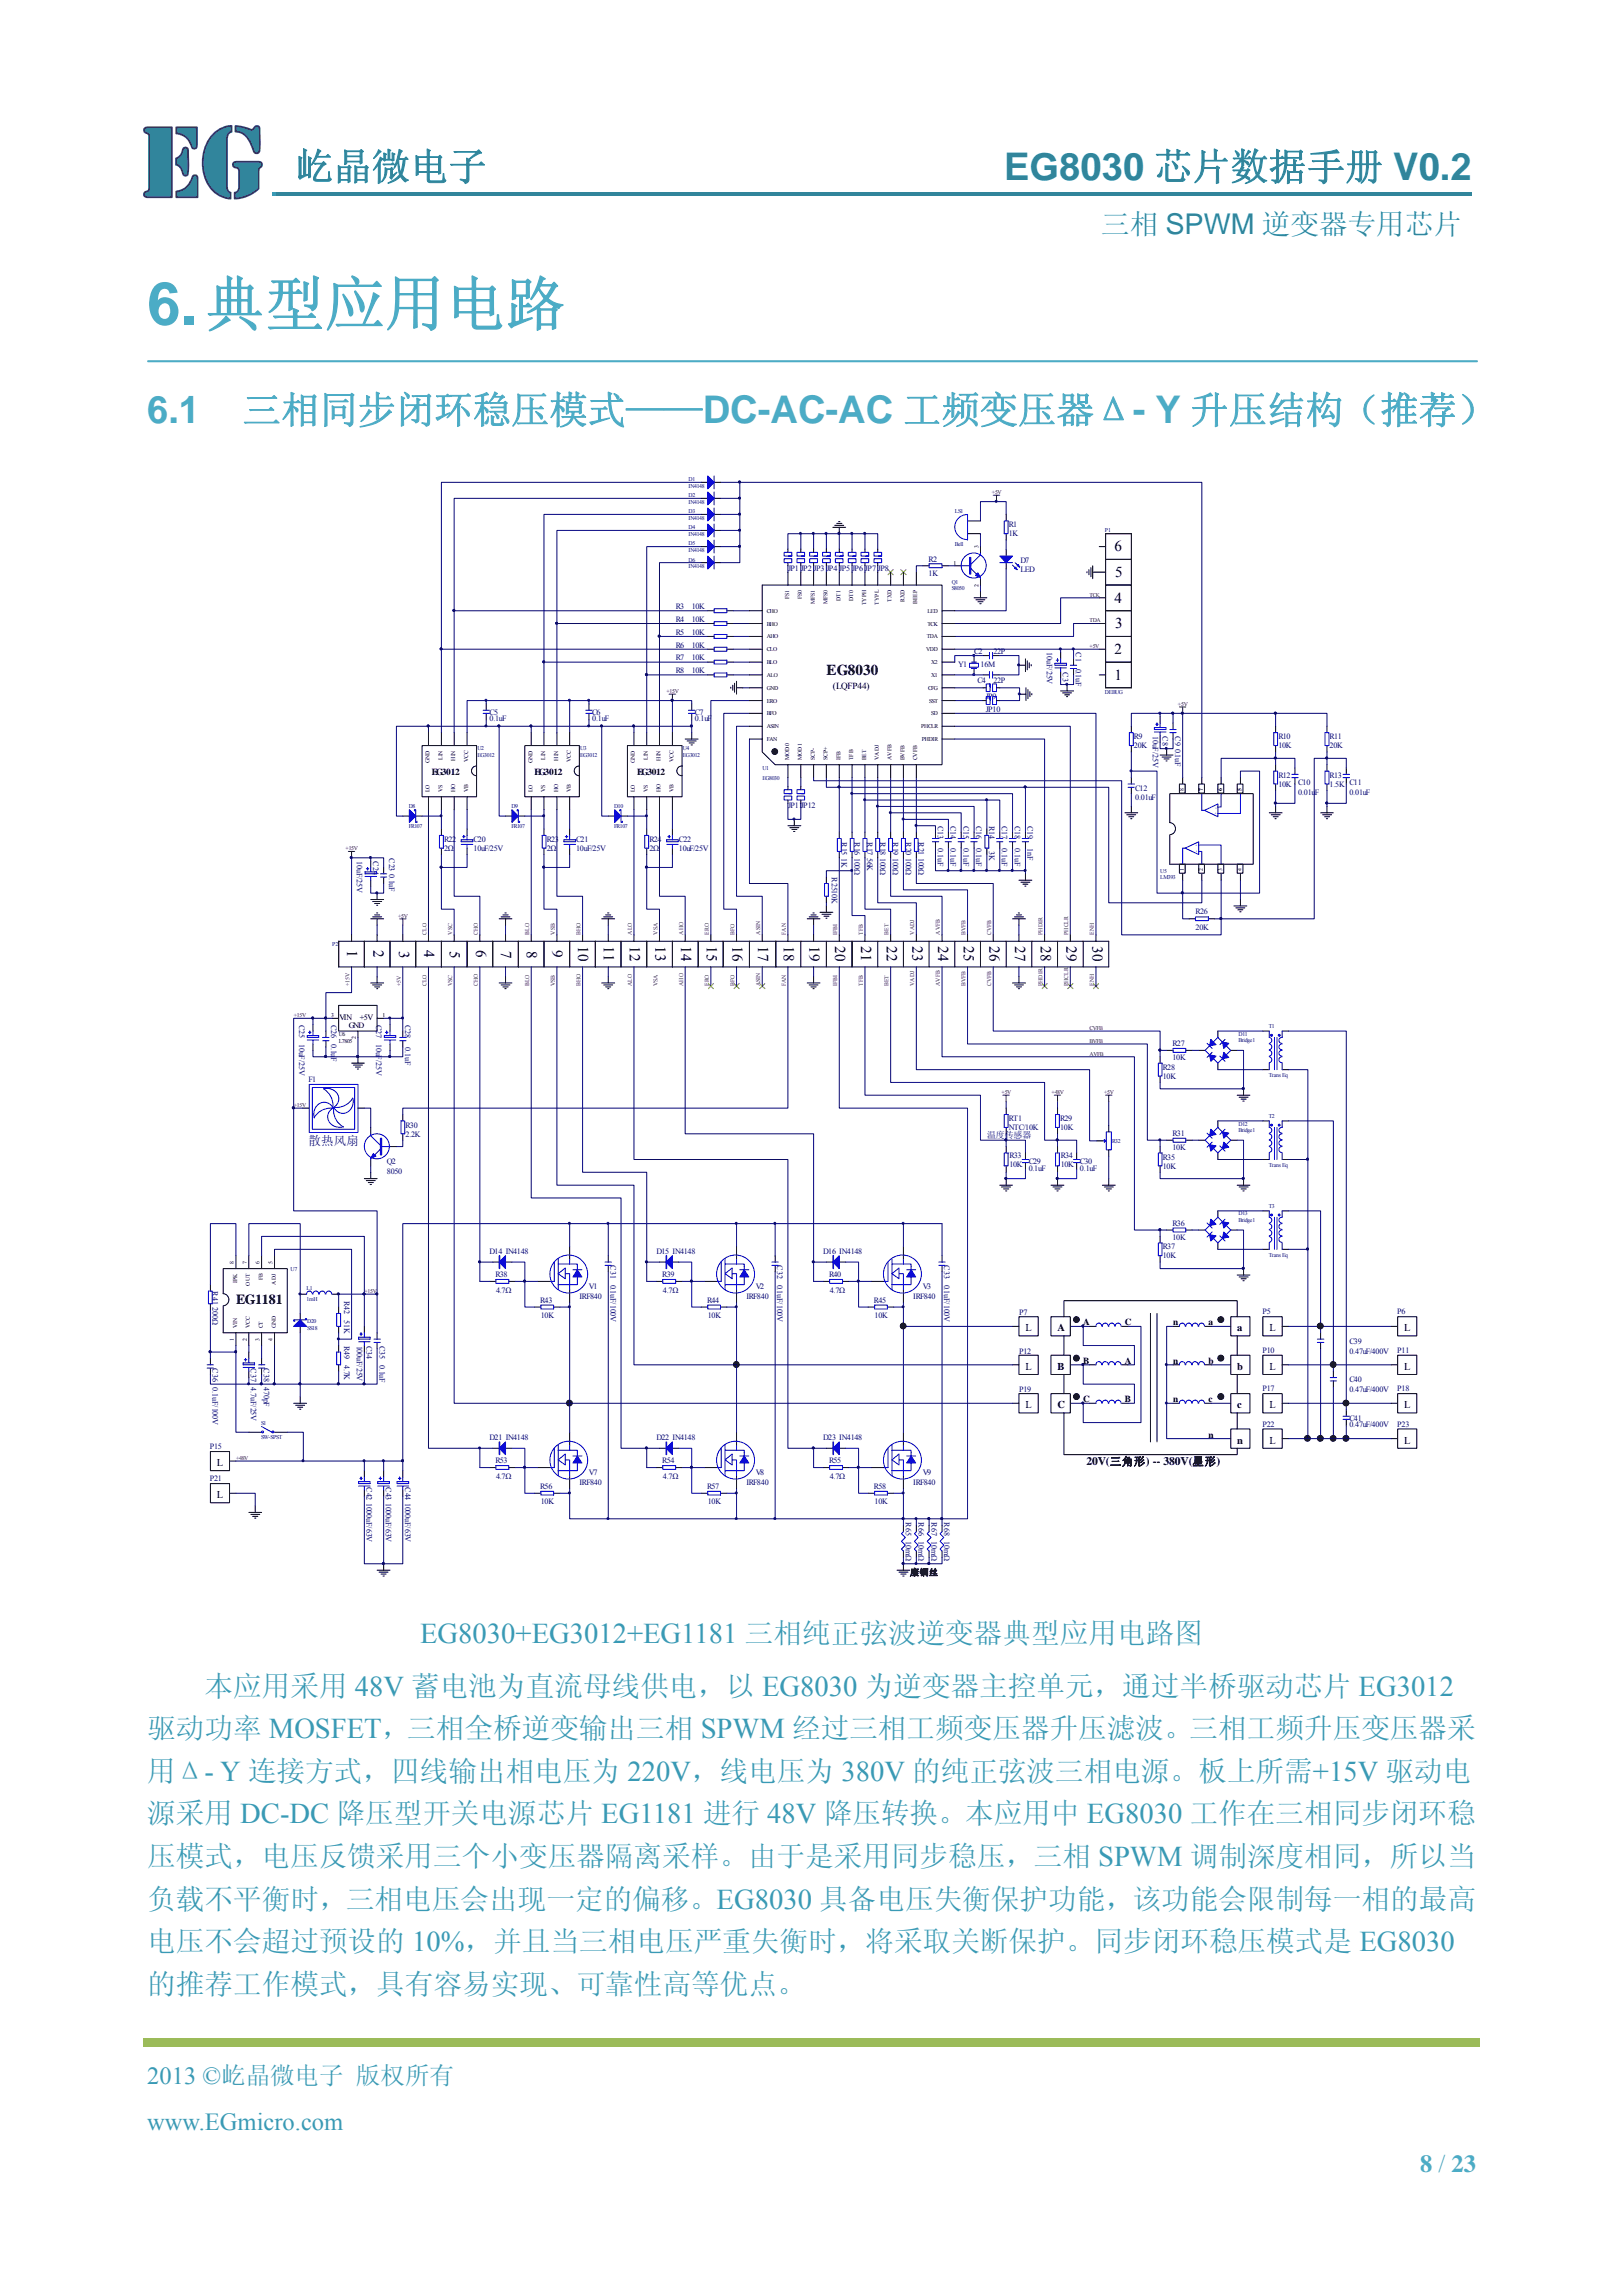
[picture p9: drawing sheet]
<svg xmlns="http://www.w3.org/2000/svg" width="210mm" height="297mm" viewBox="0 0 210 297" stroke-linecap="round" stroke-linejoin="round" font-family="sans-serif">
<defs><g id="words">
<text font-size="7.8" fill="#4bacc6" x="19" y="42">6.典型应用电路</text>
<g font-size="4.9" fill="#31859b">
<text x="38.2" y="23.3">屹晶微电子</text>
<text x="129.9" y="23.3">EG8030 芯片数据手册 V0.2</text>
</g>
<g font-size="4.9" fill="#4bacc6">
<text x="19" y="54.7">6.1</text>
<text x="31.4" y="54.7">三相同步闭环稳压模式——DC-AC-AC 工频变压器Δ- Y 升压结构（推荐）</text>
</g>
<text font-size="3.7" fill="#31859b" x="142.5" y="30.2">三相 SPWM 逆变器专用芯片</text>
<g font-size="3.7" fill="#399ab5">
<text x="54.4" y="212.5">EG8030+EG3012+EG1181 三相纯正弦波逆变器典型应用电路图</text>
<text x="26.5" y="219.4">本应用采用 48V 蓄电池为直流母线供电，以 EG8030 为逆变器主控单元，通过半桥驱动芯片 EG3012</text>
<text x="19" y="224.9">驱动功率 MOSFET，三相全桥逆变输出三相 SPWM 经过三相工频变压器升压滤波。三相工频升压变压器采</text>
<text x="19" y="230.4">用Δ- Y 连接方式，四线输出相电压为 220V，线电压为 380V 的纯正弦波三相电源。板上所需+15V 驱动电</text>
<text x="19" y="235.9">源采用 DC-DC 降压型开关电源芯片 EG1181 进行 48V 降压转换。本应用中 EG8030 工作在三相同步闭环稳</text>
<text x="19" y="241.4">压模式，电压反馈采用三个小变压器隔离采样。由于是采用同步稳压，三相 SPWM 调制深度相同，所以当</text>
<text x="19" y="246.9">负载不平衡时，三相电压会出现一定的偏移。EG8030 具备电压失衡保护功能，该功能会限制每一相的最高</text>
<text x="19" y="252.4">电压不会超过预设的 10%，并且当三相电压严重失衡时，将采取关断保护。同步闭环稳压模式是 EG8030</text>
<text x="19" y="257.9">的推荐工作模式，具有容易实现、可靠性高等优点。</text>
</g>
<g font-size="3.2" fill="#399ab5">
<text x="19" y="269.7">2013 ©屹晶微电子 版权所有</text>
<text x="19" y="275.5">www.EGmicro.com</text>
</g>
<text font-size="3.2" fill="#4bacc6" x="183.7" y="281">8 / 23</text>
<g font-size="1.9">
<text x="144.2" y="71.3">6</text>
<text x="144.2" y="78">4</text>
<text x="144.3" y="74.7">5</text>
<text x="144.3" y="81.2">3</text>
<text x="106.9" y="87.4">EG8030</text>
<text x="144.2" y="88">1</text>
<text x="144.2" y="84.6">2</text>
<text x="44.9" y="122.9" transform="rotate(90 44.9 122.9)">1</text>
<text x="48.3" y="122.9" transform="rotate(90 48.3 122.9)">2</text>
<text x="51.6" y="123" transform="rotate(90 51.6 123)">3</text>
<text x="54.9" y="122.9" transform="rotate(90 54.9 122.9)">4</text>
<text x="58.2" y="123" transform="rotate(90 58.2 123)">5</text>
<text x="61.6" y="122.9" transform="rotate(90 61.6 122.9)">6</text>
<text x="64.9" y="123" transform="rotate(90 64.9 123)">7</text>
<text x="68.2" y="123" transform="rotate(90 68.2 123)">8</text>
<text x="71.5" y="122.9" transform="rotate(90 71.5 122.9)">9</text>
<text x="74.8" y="122.4" transform="rotate(90 74.8 122.4)">10</text>
<text x="78.1" y="122.4" transform="rotate(90 78.1 122.4)">11</text>
<text x="81.5" y="122.4" transform="rotate(90 81.5 122.4)">12</text>
<text x="84.8" y="122.4" transform="rotate(90 84.8 122.4)">13</text>
<text x="88.1" y="122.4" transform="rotate(90 88.1 122.4)">14</text>
<text x="91.4" y="122.4" transform="rotate(90 91.4 122.4)">15</text>
<text x="94.8" y="122.4" transform="rotate(90 94.8 122.4)">16</text>
<text x="98.1" y="122.4" transform="rotate(90 98.1 122.4)">17</text>
<text x="101.4" y="122.4" transform="rotate(90 101.4 122.4)">18</text>
<text x="104.7" y="122.4" transform="rotate(90 104.7 122.4)">19</text>
<text x="108.1" y="122.4" transform="rotate(90 108.1 122.4)">20</text>
<text x="111.4" y="122.4" transform="rotate(90 111.4 122.4)">21</text>
<text x="114.7" y="122.4" transform="rotate(90 114.7 122.4)">22</text>
<text x="118" y="122.4" transform="rotate(90 118 122.4)">23</text>
<text x="121.4" y="122.4" transform="rotate(90 121.4 122.4)">24</text>
<text x="124.7" y="122.4" transform="rotate(90 124.7 122.4)">25</text>
<text x="128" y="122.4" transform="rotate(90 128 122.4)">26</text>
<text x="131.3" y="122.4" transform="rotate(90 131.3 122.4)">27</text>
<text x="134.7" y="122.4" transform="rotate(90 134.7 122.4)">28</text>
<text x="138" y="122.4" transform="rotate(90 138 122.4)">29</text>
<text x="141.3" y="122.4" transform="rotate(90 141.3 122.4)">30</text>
</g>
<text font-size="1.8" x="30.5" y="168.7">EG1181</text>
<text font-size="1.6" fill="#000080" x="39.9" y="148.1">散热风扇</text>
<text font-size="1.5" x="140.6" y="189.6">20V(三角形) -- 380V(星形)</text>
<g font-size="1.3">
<text x="132.7" y="172.2">L</text>
<text x="136.8" y="172.2">A</text>
<text x="160.1" y="172.2">a</text>
<text x="164.2" y="172.2">L</text>
<text x="181.7" y="172.2">L</text>
<text x="132.7" y="177.2">L</text>
<text x="136.8" y="177.2">B</text>
<text x="160.1" y="177.2">b</text>
<text x="164.2" y="177.2">L</text>
<text x="181.7" y="177.2">L</text>
<text x="132.7" y="182.2">L</text>
<text x="136.8" y="182.2">C</text>
<text x="160.1" y="182.2">c</text>
<text x="164.2" y="182.2">L</text>
<text x="181.7" y="182.2">L</text>
<text x="28.1" y="189.7">L</text>
<text x="160.1" y="186.8">n</text>
<text x="164.2" y="186.8">L</text>
<text x="181.7" y="186.8">L</text>
<text x="28.1" y="193.8">L</text>
</g>
<g font-size="1.2">
<text x="107.8" y="89.1">(LQFP44)</text>
<text x="55.9" y="100.3">EG3012</text>
<text x="69.2" y="100.3">EG3012</text>
<text x="82.4" y="100.3">EG3012</text>
<text x="140.1" y="171.4">A</text>
<text x="145.5" y="171.4">C</text>
<text x="151.8" y="171.4">n</text>
<text x="156.3" y="171.4">a</text>
<text x="140.1" y="176.4">B</text>
<text x="145.5" y="176.4">A</text>
<text x="151.8" y="176.4">n</text>
<text x="156.3" y="176.4">b</text>
<text x="140.1" y="181.4">C</text>
<text x="145.5" y="181.4">B</text>
<text x="151.8" y="181.4">n</text>
<text x="156.3" y="186">n</text>
<text x="156.3" y="181.4">c</text>
<text x="117.7" y="203.8">康铜丝</text>
</g>
<text font-size="1.2" fill="#000080" x="127.7" y="147.3">温度传感器</text>
<g font-size="1" fill="#000080">
<text x="130.5" y="68.2">R1</text>
<text x="130.5" y="69.4">1K</text>
<text x="102" y="73.8">JP1 JP2 JP3 JP4 JP5 JP6 JP7 JP8</text>
<text x="120.1" y="72.6">R2</text>
<text x="120.1" y="74.5">1K</text>
<text x="132" y="72.8">D7</text>
<text x="132" y="74">LED</text>
<text x="87.4" y="78.8">R3</text>
<text x="87.4" y="80.5">R4</text>
<text x="87.4" y="82.1">R5</text>
<text x="87.4" y="83.8">R6</text>
<text x="89.5" y="78.8">10K</text>
<text x="89.5" y="80.5">10K</text>
<text x="89.5" y="82.1">10K</text>
<text x="89.5" y="83.8">10K</text>
<text x="87.4" y="85.4">R7</text>
<text x="87.4" y="87.1">R8</text>
<text x="89.5" y="85.4">10K</text>
<text x="89.5" y="87.1">10K</text>
<text x="124" y="86.3">Y1</text>
<text x="126" y="84.6">C2</text>
<text x="126.4" y="88.3">C4</text>
<text x="126.9" y="86.3">16M</text>
<text x="128.5" y="84.6">22P</text>
<text x="128.5" y="88.3">22P</text>
<text x="135.4" y="84.4" transform="rotate(90 135.4 84.4)">10uF/25V</text>
<text x="137.5" y="86.9" transform="rotate(90 137.5 86.9)">C3</text>
<text x="139.2" y="84.4" transform="rotate(90 139.2 84.4)">C1</text>
<text x="139.2" y="86.5" transform="rotate(90 139.2 86.5)">0.1uF</text>
<text x="63.3" y="92.5">C5</text>
<text x="63.3" y="93.3">0.1uF</text>
<text x="76.6" y="92.5">C6</text>
<text x="76.6" y="93.3">0.1uF</text>
<text x="89.9" y="92.5">C7</text>
<text x="89.9" y="93.3">0.1uF</text>
<text x="127.5" y="90.5">JP9</text>
<text x="127.5" y="92.2">JP10</text>
<text x="146.7" y="95.7">R9</text>
<text x="149.1" y="95.2" transform="rotate(90 149.1 95.2)">10uF/25V</text>
<text x="150.4" y="95.2" transform="rotate(90 150.4 95.2)">C8</text>
<text x="152" y="95.2" transform="rotate(90 152 95.2)">C9 0.1uF</text>
<text x="165.4" y="95.7">R10</text>
<text x="172" y="95.7">R11</text>
<text x="146.7" y="96.8">20K</text>
<text x="165.4" y="96.8">10K</text>
<text x="165.4" y="100.6">R12</text>
<text x="165.4" y="101.8">10K</text>
<text x="168" y="101.6">C10</text>
<text x="172" y="96.8">20K</text>
<text x="172" y="100.6">R13</text>
<text x="172" y="101.8">1.5K</text>
<text x="174.6" y="101.6">C11</text>
<text x="102" y="104.5">JP11</text>
<text x="103.6" y="104.5">JP12</text>
<text x="121.3" y="106.8" transform="rotate(90 121.3 106.8)">C13</text>
<text x="123" y="106.8" transform="rotate(90 123 106.8)">C14</text>
<text x="124.7" y="106.8" transform="rotate(90 124.7 106.8)">C15</text>
<text x="126.3" y="106.8" transform="rotate(90 126.3 106.8)">C16</text>
<text x="128" y="106.8" transform="rotate(90 128 106.8)">R14</text>
<text x="129.6" y="106.8" transform="rotate(90 129.6 106.8)">C17</text>
<text x="131.3" y="106.8" transform="rotate(90 131.3 106.8)">C18</text>
<text x="132.9" y="106.8" transform="rotate(90 132.9 106.8)">C19</text>
<text x="146.9" y="102.3">C12</text>
<text x="146.9" y="103.4">0.01uF</text>
<text x="168" y="102.9">0.01uF</text>
<text x="174.6" y="102.9">0.01uF</text>
<text x="46.2" y="111.4" transform="rotate(90 46.2 111.4)">10uF/25V</text>
<text x="48.3" y="111.4" transform="rotate(90 48.3 111.4)">C24</text>
<text x="50.3" y="111" transform="rotate(90 50.3 111)">C23 0.1uF</text>
<text x="57.4" y="108.9">R22</text>
<text x="57.4" y="110.1">2Ω</text>
<text x="61.3" y="108.9">C20</text>
<text x="61.3" y="110.1">10uF/25V</text>
<text x="70.7" y="108.9">R23</text>
<text x="70.7" y="110.1">2Ω</text>
<text x="74.5" y="108.9">C21</text>
<text x="74.5" y="110.1">10uF/25V</text>
<text x="84" y="108.9">R24</text>
<text x="84" y="110.1">2Ω</text>
<text x="87.8" y="108.9">C22</text>
<text x="87.8" y="110.1">10uF/25V</text>
<text x="107.6" y="113.5" transform="rotate(90 107.6 113.5)">R2510K</text>
<text x="108.9" y="108.9" transform="rotate(90 108.9 108.9)">R15 1K</text>
<text x="110.5" y="108.9" transform="rotate(90 110.5 108.9)">R16 100Ω</text>
<text x="112.2" y="108.9" transform="rotate(90 112.2 108.9)">R17 56K</text>
<text x="113.9" y="108.9" transform="rotate(90 113.9 108.9)">R18 100Ω</text>
<text x="115.5" y="108.9" transform="rotate(90 115.5 108.9)">R19 100Ω</text>
<text x="117.2" y="108.9" transform="rotate(90 117.2 108.9)">R20 100Ω</text>
<text x="118.8" y="108.9" transform="rotate(90 118.8 108.9)">R21 100Ω</text>
<text x="121.3" y="109.7" transform="rotate(90 121.3 109.7)">0.1uF</text>
<text x="123" y="109.7" transform="rotate(90 123 109.7)">0.1uF</text>
<text x="124.7" y="109.7" transform="rotate(90 124.7 109.7)">0.1uF</text>
<text x="126.3" y="109.7" transform="rotate(90 126.3 109.7)">0.1uF</text>
<text x="128" y="110.2" transform="rotate(90 128 110.2)">3K</text>
<text x="129.6" y="109.7" transform="rotate(90 129.6 109.7)">0.1uF</text>
<text x="131.3" y="109.7" transform="rotate(90 131.3 109.7)">0.1uF</text>
<text x="132.9" y="109.7" transform="rotate(90 132.9 109.7)">1nF</text>
<text x="154.7" y="118.2">R26</text>
<text x="154.7" y="120.3">20K</text>
<text x="38.7" y="132.6" transform="rotate(90 38.7 132.6)">C25</text>
<text x="38.7" y="135.1" transform="rotate(90 38.7 135.1)">10uF/25V</text>
<text x="42.9" y="132.6" transform="rotate(90 42.9 132.6)">C26</text>
<text x="42.9" y="135.1" transform="rotate(90 42.9 135.1)">0.1uF</text>
<text x="48.7" y="132.6" transform="rotate(90 48.7 132.6)">C27</text>
<text x="48.7" y="135.1" transform="rotate(90 48.7 135.1)">10uF/25V</text>
<text x="52.4" y="132.6" transform="rotate(90 52.4 132.6)">C28</text>
<text x="52.4" y="135.5" transform="rotate(90 52.4 135.5)">0.1uF</text>
<text x="151.7" y="135.3">R27</text>
<text x="151.7" y="137.2">10K</text>
<text x="39.9" y="140">F1</text>
<text x="150.4" y="138.4">R28</text>
<text x="150.4" y="139.6">10K</text>
<text x="52.5" y="145.9">R30</text>
<text x="52.5" y="147">2.2K</text>
<text x="130.5" y="145.1">RT1</text>
<text x="130.5" y="146.2">NTC/10K</text>
<text x="130.6" y="149.8">R33</text>
<text x="137.2" y="145.1">R29</text>
<text x="137.2" y="146.2">10K</text>
<text x="137.2" y="149.8">R34</text>
<text x="151.7" y="147">R31</text>
<text x="151.7" y="148.8">10K</text>
<text x="50.1" y="150.6">Q2</text>
<text x="50.1" y="151.8">8050</text>
<text x="130.6" y="151">10K</text>
<text x="133.1" y="150.6">C29</text>
<text x="133.1" y="151.4">0.1uF</text>
<text x="137.2" y="151">10K</text>
<text x="139.7" y="150.6">C30</text>
<text x="139.7" y="151.4">0.1uF</text>
<text x="150.4" y="150">R35</text>
<text x="150.4" y="151.2">10K</text>
<text x="150.4" y="161.6">R37</text>
<text x="151.7" y="158.6">R36</text>
<text x="151.7" y="160.4">10K</text>
<text x="27.5" y="167" transform="rotate(90 27.5 167)">R41 200Ω</text>
<text x="63.3" y="162.2">D14 IN4148</text>
<text x="64.1" y="165.2">R38</text>
<text x="64.2" y="167.2">4.7Ω</text>
<text x="76.2" y="166.8">V1</text>
<text x="79" y="163.7" transform="rotate(90 79 163.7)">C31</text>
<text x="79" y="166.2" transform="rotate(90 79 166.2)">0.1uF/100V</text>
<text x="84.9" y="162.2">D15 IN4148</text>
<text x="85.7" y="165.2">R39</text>
<text x="85.8" y="167.2">4.7Ω</text>
<text x="97.8" y="166.8">V2</text>
<text x="100.6" y="163.7" transform="rotate(90 100.6 163.7)">C32</text>
<text x="100.6" y="166.2" transform="rotate(90 100.6 166.2)">0.1uF/100V</text>
<text x="106.5" y="162.2">D16 IN4148</text>
<text x="107.3" y="165.2">R40</text>
<text x="107.4" y="167.2">4.7Ω</text>
<text x="119.4" y="166.8">V3</text>
<text x="122.2" y="163.7" transform="rotate(90 122.2 163.7)">C33</text>
<text x="122.2" y="166.2" transform="rotate(90 122.2 166.2)">0.1uF/100V</text>
<text x="150.4" y="162.8">10K</text>
<text x="44.5" y="168.3" transform="rotate(90 44.5 168.3)">R42</text>
<text x="44.5" y="170.8" transform="rotate(90 44.5 170.8)">51K</text>
<text x="69.9" y="168.6">R43</text>
<text x="70" y="170.5">10K</text>
<text x="75" y="168">IRF840</text>
<text x="91.5" y="168.6">R44</text>
<text x="91.6" y="170.5">10K</text>
<text x="96.6" y="168">IRF840</text>
<text x="113.1" y="168.6">R45</text>
<text x="113.2" y="170.5">10K</text>
<text x="118.2" y="168">IRF840</text>
<text x="131.8" y="170.1">P7</text>
<text x="163.3" y="170">P5</text>
<text x="174.6" y="173.9">C39</text>
<text x="180.7" y="170">P6</text>
<text x="27.5" y="177" transform="rotate(90 27.5 177)">C36</text>
<text x="27.5" y="179.5" transform="rotate(90 27.5 179.5)">0.1uF/100V</text>
<text x="32.5" y="177" transform="rotate(90 32.5 177)">C37</text>
<text x="32.5" y="179.5" transform="rotate(90 32.5 179.5)">4.7uF/25V</text>
<text x="34.1" y="177" transform="rotate(90 34.1 177)">C38</text>
<text x="34.1" y="179.5" transform="rotate(90 34.1 179.5)">470pF</text>
<text x="44.5" y="174.1" transform="rotate(90 44.5 174.1)">R49 4.7K</text>
<text x="46.2" y="174.1" transform="rotate(90 46.2 174.1)">100uF/25V</text>
<text x="47.4" y="174.1" transform="rotate(90 47.4 174.1)">C34</text>
<text x="49.1" y="174.1" transform="rotate(90 49.1 174.1)">C35 0.1uF</text>
<text x="131.8" y="175.1">P12</text>
<text x="163.3" y="175">P10</text>
<text x="174.6" y="175.1">0.47uF/400V</text>
<text x="174.6" y="178.8">C40</text>
<text x="180.7" y="175">P11</text>
<text x="131.8" y="180.1">P19</text>
<text x="163.3" y="180">P17</text>
<text x="163.3" y="184.6">P22</text>
<text x="174.6" y="183.8">C41</text>
<text x="174.6" y="184.7">0.47uF/400V</text>
<text x="174.6" y="180.1">0.47uF/400V</text>
<text x="180.7" y="180">P18</text>
<text x="180.7" y="184.6">P23</text>
<text x="27.1" y="187.5">P15</text>
<text x="27.1" y="191.6">P21</text>
<text x="63.3" y="186.3">D21 IN4148</text>
<text x="64.1" y="189.3">R53</text>
<text x="64.2" y="191.3">4.7Ω</text>
<text x="76.2" y="190.9">V7</text>
<text x="84.9" y="186.3">D22 IN4148</text>
<text x="85.7" y="189.3">R54</text>
<text x="85.8" y="191.3">4.7Ω</text>
<text x="97.8" y="190.9">V8</text>
<text x="106.5" y="186.3">D23 IN4148</text>
<text x="107.3" y="189.3">R55</text>
<text x="107.4" y="191.3">4.7Ω</text>
<text x="119.4" y="190.9">V9</text>
<text x="47.4" y="192.4" transform="rotate(90 47.4 192.4)">C42 1000uF/63V</text>
<text x="49.9" y="192.4" transform="rotate(90 49.9 192.4)">C43 1000uF/63V</text>
<text x="52.4" y="192.4" transform="rotate(90 52.4 192.4)">C44 1000uF/63V</text>
<text x="69.9" y="192.6">R56</text>
<text x="70" y="194.6">10K</text>
<text x="75" y="192.1">IRF840</text>
<text x="91.5" y="192.6">R57</text>
<text x="91.6" y="194.6">10K</text>
<text x="96.6" y="192.1">IRF840</text>
<text x="113.1" y="192.6">R58</text>
<text x="113.2" y="194.6">10K</text>
<text x="117.2" y="196.9" transform="rotate(90 117.2 196.9)">R65</text>
<text x="118.2" y="192.1">IRF840</text>
<text x="118.8" y="196.9" transform="rotate(90 118.8 196.9)">R66</text>
<text x="120.5" y="196.9" transform="rotate(90 120.5 196.9)">R67</text>
<text x="122.2" y="196.9" transform="rotate(90 122.2 196.9)">R68</text>
<text x="117.2" y="199.4" transform="rotate(90 117.2 199.4)">10mΩ</text>
<text x="118.8" y="199.4" transform="rotate(90 118.8 199.4)">10mΩ</text>
<text x="120.5" y="199.4" transform="rotate(90 120.5 199.4)">10mΩ</text>
<text x="122.2" y="199.4" transform="rotate(90 122.2 199.4)">10mΩ</text>
</g>
<g font-size="1">
<text x="43.9" y="131.9">VIN</text>
<text x="46.6" y="132">+5V</text>
<text x="45.1" y="133">GND</text>
</g>
<g font-size=".7" fill="#000080">
<text x="89.1" y="64.3">D2</text>
<text x="89.1" y="65.2">IN4148</text>
<text x="89.1" y="62.3">D1</text>
<text x="89.1" y="63.1">IN4148</text>
<text x="89.1" y="70.5">D5</text>
<text x="89.1" y="71.4">IN4148</text>
<text x="89.1" y="68.5">D4</text>
<text x="89.1" y="69.3">IN4148</text>
<text x="89.1" y="66.4">D3</text>
<text x="89.1" y="67.2">IN4148</text>
<text x="123.5" y="66.3">LS1</text>
<text x="123.5" y="70.6">Bell</text>
<text x="143" y="68.8">P1</text>
<text x="89.1" y="72.6">D6</text>
<text x="89.1" y="73.5">IN4148</text>
<text x="123.1" y="75.5">Q1</text>
<text x="123.1" y="76.4">S8050</text>
<text x="143" y="89.7">DEBUG</text>
<text x="61.8" y="97">U2</text>
<text x="61.8" y="97.9">EG3012</text>
<text x="75.1" y="97">U3</text>
<text x="75.1" y="97.9">EG3012</text>
<text x="88.3" y="97">U4</text>
<text x="88.3" y="97.9">EG3012</text>
<text x="98.6" y="99.6">U1</text>
<text x="98.6" y="100.9">EG8030</text>
<text x="52.9" y="104.5">D8</text>
<text x="52.9" y="107.2">FR107</text>
<text x="66.2" y="104.5">D9</text>
<text x="66.2" y="107.2">FR107</text>
<text x="79.4" y="104.5">D10</text>
<text x="79.4" y="107.2">FR107</text>
<text x="150.1" y="112.9">U5</text>
<text x="150.1" y="113.7">LM393</text>
<text x="43" y="122.4">P2</text>
<text x="160.2" y="134">D11</text>
<text x="160.2" y="134.8">Bridge1</text>
<text x="164.1" y="133">T1</text>
<text x="164.1" y="139.3">Trans Eq</text>
<text x="143.9" y="147.8">R32</text>
<text x="160.2" y="145.6">D12</text>
<text x="160.2" y="146.5">Bridge1</text>
<text x="164.1" y="144.6">T2</text>
<text x="164.1" y="150.9">Trans Eq</text>
<text x="160.2" y="157.2">D13</text>
<text x="160.2" y="158.1">Bridge1</text>
<text x="164.1" y="156.3">T3</text>
<text x="37.6" y="164.4">U7</text>
<text x="39.7" y="166.9">L1</text>
<text x="164.1" y="162.6">Trans Eq</text>
<text x="39.7" y="168.4">1mH</text>
<text x="39.8" y="171.2">D20</text>
<text x="39.8" y="172">SS18</text>
<text x="33.8" y="184.3">S1</text>
<text x="33.8" y="186.2">SW-SPST</text>
</g>
<g font-size=".7" fill="#800000">
<text x="128.3" y="63.9">+5V</text>
<text x="141" y="77.2">TCK</text>
<text x="141" y="83.8">+5V</text>
<text x="141" y="80.5">TDA</text>
<text x="86.2" y="89.7">+15V</text>
<text x="152.4" y="91.3">+5V</text>
<text x="44.7" y="110">+15V</text>
<text x="51.5" y="118.7">+5V</text>
<text x="55.2" y="120.9" transform="rotate(-90 55.2 120.9)">CLO</text>
<text x="58.5" y="120.9" transform="rotate(-90 58.5 120.9)">VSC</text>
<text x="61.8" y="120.9" transform="rotate(-90 61.8 120.9)">CHO</text>
<text x="68.5" y="120.9" transform="rotate(-90 68.5 120.9)">BLO</text>
<text x="71.8" y="120.9" transform="rotate(-90 71.8 120.9)">VSB</text>
<text x="75.1" y="120.9" transform="rotate(-90 75.1 120.9)">BHO</text>
<text x="81.7" y="120.9" transform="rotate(-90 81.7 120.9)">ALO</text>
<text x="85.1" y="120.9" transform="rotate(-90 85.1 120.9)">VSA</text>
<text x="88.4" y="120.9" transform="rotate(-90 88.4 120.9)">AHO</text>
<text x="91.7" y="120.9" transform="rotate(-90 91.7 120.9)">ERO</text>
<text x="95" y="120.9" transform="rotate(-90 95 120.9)">BFO</text>
<text x="98.3" y="120.9" transform="rotate(-90 98.3 120.9)">ASIN</text>
<text x="101.7" y="120.9" transform="rotate(-90 101.7 120.9)">FAN</text>
<text x="108.3" y="120.9" transform="rotate(-90 108.3 120.9)">IFBI</text>
<text x="111.6" y="120.9" transform="rotate(-90 111.6 120.9)">TFB</text>
<text x="115" y="120.9" transform="rotate(-90 115 120.9)">BET</text>
<text x="118.3" y="120.9" transform="rotate(-90 118.3 120.9)">VADJ</text>
<text x="121.6" y="120.9" transform="rotate(-90 121.6 120.9)">AVFB</text>
<text x="124.9" y="120.9" transform="rotate(-90 124.9 120.9)">BVFB</text>
<text x="128.2" y="120.9" transform="rotate(-90 128.2 120.9)">CVFB</text>
<text x="134.9" y="120.9" transform="rotate(-90 134.9 120.9)">PHDIR</text>
<text x="138.2" y="120.9" transform="rotate(-90 138.2 120.9)">PHCLR</text>
<text x="141.5" y="120.9" transform="rotate(-90 141.5 120.9)">ENH</text>
<text x="38" y="131.6">+15V</text>
<text x="45.2" y="127.6" transform="rotate(-90 45.2 127.6)">+15V</text>
<text x="51.9" y="127.6" transform="rotate(-90 51.9 127.6)">+5V</text>
<text x="55.2" y="127.6" transform="rotate(-90 55.2 127.6)">CLO</text>
<text x="58.5" y="127.6" transform="rotate(-90 58.5 127.6)">VSC</text>
<text x="61.8" y="127.6" transform="rotate(-90 61.8 127.6)">CHO</text>
<text x="68.5" y="127.6" transform="rotate(-90 68.5 127.6)">BLO</text>
<text x="71.8" y="127.6" transform="rotate(-90 71.8 127.6)">VSB</text>
<text x="75.1" y="127.6" transform="rotate(-90 75.1 127.6)">BHO</text>
<text x="81.7" y="127.6" transform="rotate(-90 81.7 127.6)">ALO</text>
<text x="85.1" y="127.6" transform="rotate(-90 85.1 127.6)">VSA</text>
<text x="88.4" y="127.6" transform="rotate(-90 88.4 127.6)">AHO</text>
<text x="91.7" y="127.6" transform="rotate(-90 91.7 127.6)">ERO</text>
<text x="95" y="127.6" transform="rotate(-90 95 127.6)">BFO</text>
<text x="98.3" y="127.6" transform="rotate(-90 98.3 127.6)">ASIN</text>
<text x="101.7" y="127.6" transform="rotate(-90 101.7 127.6)">FAN</text>
<text x="108.3" y="127.6" transform="rotate(-90 108.3 127.6)">IFBI</text>
<text x="111.6" y="127.6" transform="rotate(-90 111.6 127.6)">TFB</text>
<text x="115" y="127.6" transform="rotate(-90 115 127.6)">BET</text>
<text x="118.3" y="127.6" transform="rotate(-90 118.3 127.6)">VADJ</text>
<text x="121.6" y="127.6" transform="rotate(-90 121.6 127.6)">AVFB</text>
<text x="124.9" y="127.6" transform="rotate(-90 124.9 127.6)">BVFB</text>
<text x="128.2" y="127.6" transform="rotate(-90 128.2 127.6)">CVFB</text>
<text x="134.9" y="127.6" transform="rotate(-90 134.9 127.6)">PHDIR</text>
<text x="138.2" y="127.6" transform="rotate(-90 138.2 127.6)">PHCLR</text>
<text x="141.5" y="127.6" transform="rotate(-90 141.5 127.6)">ENH</text>
<text x="141" y="133.2">CVFB</text>
<text x="141" y="134.9">BVFB</text>
<text x="141" y="136.6">AVFB</text>
<text x="38" y="143.2">+15V</text>
<text x="129.6" y="141.5">+5V</text>
<text x="136" y="141.5">+48V</text>
<text x="142.9" y="141.5">+5V</text>
<text x="47.1" y="167.3">+15V</text>
<text x="30.5" y="188.9">+48V</text>
</g>
<g font-size=".7">
<text x="126.6" y="70.9" transform="rotate(-90 126.6 70.9)">3</text>
<text x="102.1" y="77.5" transform="rotate(-90 102.1 77.5)">FS1</text>
<text x="103.7" y="77.5" transform="rotate(-90 103.7 77.5)">FS0</text>
<text x="108.7" y="77.7" transform="rotate(-90 108.7 77.7)">DT1</text>
<text x="110.4" y="77.7" transform="rotate(-90 110.4 77.7)">DT0</text>
<text x="115.4" y="77.9" transform="rotate(-90 115.4 77.9)">TXD</text>
<text x="117" y="77.9" transform="rotate(-90 117 77.9)">RXD</text>
<text x="123.4" y="73">1</text>
<text x="126.6" y="75.9" transform="rotate(-90 126.6 75.9)">2</text>
<text x="99.2" y="79.3">CHO</text>
<text x="99.2" y="80.9">BHO</text>
<text x="99.2" y="82.6">AHO</text>
<text x="105.4" y="78.2" transform="rotate(-90 105.4 78.2)">MFS1</text>
<text x="107.1" y="78.2" transform="rotate(-90 107.1 78.2)">MFS0</text>
<text x="112.1" y="78.3" transform="rotate(-90 112.1 78.3)">TYPH</text>
<text x="113.7" y="78.3" transform="rotate(-90 113.7 78.3)">TYPL</text>
<text x="118.7" y="78.2" transform="rotate(-90 118.7 78.2)">BEEP</text>
<text x="119.9" y="82.6">TDA</text>
<text x="120" y="80.9">TCK</text>
<text x="120" y="79.3">LED</text>
<text x="99.2" y="84.3">CLO</text>
<text x="99.2" y="85.9">BLO</text>
<text x="99.2" y="87.6">ALO</text>
<text x="99.2" y="89.2">GND</text>
<text x="119.8" y="84.3">VDD</text>
<text x="120.1" y="89.2">CFG</text>
<text x="120.5" y="87.6">X1</text>
<text x="120.5" y="85.9">X2</text>
<text x="99.2" y="90.9">ERO</text>
<text x="99.2" y="92.6">BFO</text>
<text x="99.2" y="94.2">ASIN</text>
<text x="99.2" y="95.9">FAN</text>
<text x="119.2" y="94.2">PHCLR</text>
<text x="119.3" y="95.9">PHDIR</text>
<text x="120.2" y="90.9">SST</text>
<text x="120.5" y="92.6">SD</text>
<text x="55.6" y="98.8" transform="rotate(-90 55.6 98.8)">GND</text>
<text x="57.3" y="98.3" transform="rotate(-90 57.3 98.3)">LIN</text>
<text x="58.9" y="98.4" transform="rotate(-90 58.9 98.4)">HIN</text>
<text x="60.6" y="98.6" transform="rotate(-90 60.6 98.6)">VCC</text>
<text x="68.9" y="98.8" transform="rotate(-90 68.9 98.8)">GND</text>
<text x="70.5" y="98.3" transform="rotate(-90 70.5 98.3)">LIN</text>
<text x="72.2" y="98.4" transform="rotate(-90 72.2 98.4)">HIN</text>
<text x="73.9" y="98.6" transform="rotate(-90 73.9 98.6)">VCC</text>
<text x="82.1" y="98.8" transform="rotate(-90 82.1 98.8)">GND</text>
<text x="83.8" y="98.3" transform="rotate(-90 83.8 98.3)">LIN</text>
<text x="85.5" y="98.4" transform="rotate(-90 85.5 98.4)">HIN</text>
<text x="87.1" y="98.6" transform="rotate(-90 87.1 98.6)">VCC</text>
<text x="102.1" y="98.4" transform="rotate(-90 102.1 98.4)">MOD0</text>
<text x="103.7" y="98.4" transform="rotate(-90 103.7 98.4)">MOD1</text>
<text x="105.4" y="98.4" transform="rotate(-90 105.4 98.4)">SCP-</text>
<text x="107.1" y="98.4" transform="rotate(-90 107.1 98.4)">SCP+</text>
<text x="108.7" y="98.4" transform="rotate(-90 108.7 98.4)">IFB</text>
<text x="110.4" y="98.4" transform="rotate(-90 110.4 98.4)">TFB</text>
<text x="112.1" y="98.4" transform="rotate(-90 112.1 98.4)">BET</text>
<text x="113.7" y="98.4" transform="rotate(-90 113.7 98.4)">VADJ</text>
<text x="115.4" y="98.4" transform="rotate(-90 115.4 98.4)">AVFB</text>
<text x="117" y="98.4" transform="rotate(-90 117 98.4)">BVFB</text>
<text x="118.7" y="98.4" transform="rotate(-90 118.7 98.4)">CVFB</text>
<text x="55.6" y="102.5" transform="rotate(-90 55.6 102.5)">LO</text>
<text x="57.2" y="102.5" transform="rotate(-90 57.2 102.5)">VS</text>
<text x="58.9" y="102.5" transform="rotate(-90 58.9 102.5)">HO</text>
<text x="60.6" y="102.5" transform="rotate(-90 60.6 102.5)">VB</text>
<text x="68.9" y="102.5" transform="rotate(-90 68.9 102.5)">LO</text>
<text x="70.5" y="102.5" transform="rotate(-90 70.5 102.5)">VS</text>
<text x="72.2" y="102.5" transform="rotate(-90 72.2 102.5)">HO</text>
<text x="73.9" y="102.5" transform="rotate(-90 73.9 102.5)">VB</text>
<text x="82.1" y="102.5" transform="rotate(-90 82.1 102.5)">LO</text>
<text x="83.8" y="102.5" transform="rotate(-90 83.8 102.5)">VS</text>
<text x="85.5" y="102.5" transform="rotate(-90 85.5 102.5)">HO</text>
<text x="87.1" y="102.5" transform="rotate(-90 87.1 102.5)">VB</text>
<text x="153.1" y="102.3" transform="rotate(-90 153.1 102.3)">8</text>
<text x="155.6" y="102.3" transform="rotate(-90 155.6 102.3)">7</text>
<text x="158.1" y="102.3" transform="rotate(-90 158.1 102.3)">6</text>
<text x="160.6" y="102.3" transform="rotate(-90 160.6 102.3)">5</text>
<text x="153.1" y="112.6" transform="rotate(-90 153.1 112.6)">1</text>
<text x="155.6" y="112.6" transform="rotate(-90 155.6 112.6)">2</text>
<text x="158.1" y="112.6" transform="rotate(-90 158.1 112.6)">3</text>
<text x="160.6" y="112.6" transform="rotate(-90 160.6 112.6)">4</text>
<text x="42.8" y="131.6">3</text>
<text x="49.5" y="131.6">1</text>
<text x="43.8" y="134.1">U6</text>
<text x="43.8" y="134.9">L7805</text>
<text x="46" y="134.5" transform="rotate(-90 46 134.5)">2</text>
<text x="30.3" y="163.5" transform="rotate(-90 30.3 163.5)">8</text>
<text x="30.7" y="165.9" transform="rotate(-90 30.7 165.9)">IPK</text>
<text x="31.9" y="163.5" transform="rotate(-90 31.9 163.5)">7</text>
<text x="32.3" y="166.3" transform="rotate(-90 32.3 166.3)">OUT</text>
<text x="33.6" y="163.5" transform="rotate(-90 33.6 163.5)">6</text>
<text x="34" y="165.6" transform="rotate(-90 34 165.6)">FB</text>
<text x="35.2" y="163.5" transform="rotate(-90 35.2 163.5)">5</text>
<text x="35.7" y="166.2" transform="rotate(-90 35.7 166.2)">ADJ</text>
<text x="30.3" y="173.5" transform="rotate(-90 30.3 173.5)">1</text>
<text x="30.7" y="171.9" transform="rotate(-90 30.7 171.9)">VIN</text>
<text x="31.9" y="173.5" transform="rotate(-90 31.9 173.5)">2</text>
<text x="32.3" y="171.9" transform="rotate(-90 32.3 171.9)">VCC</text>
<text x="33.6" y="173.5" transform="rotate(-90 33.6 173.5)">3</text>
<text x="34" y="171.9" transform="rotate(-90 34 171.9)">CT</text>
<text x="35.2" y="173.5" transform="rotate(-90 35.2 173.5)">4</text>
<text x="35.7" y="171.9" transform="rotate(-90 35.7 171.9)">GND</text>
</g>
<g font-size=".6" fill="#000080">
<text x="157.5" y="104.6" transform="rotate(-90 157.5 104.6)">-</text>
<text x="155" y="110.2" transform="rotate(-90 155 110.2)">-</text>
</g>
<g font-size=".4" fill="#000080">
<text x="157.4" y="105.3" transform="rotate(-90 157.4 105.3)">+</text>
<text x="154.9" y="109.4" transform="rotate(-90 154.9 109.4)">+</text>
</g>
</g></defs>
<path d="M35.2 24.8h.5v.6h-.5z" fill="#009cc3"/>
<path d="M35.7 24.8h154.7v.6h-154.7z" fill="#31859b"/>
<path d="M18.5 263.7h173v1h-173z" fill="#9bbb59"/>
<path d="M22.8 24.8a2.6 2.6 0 0 0 2.2-2l.1-.1a.31 .31 0 0 1 .4 .2v2.6h-2.7zM30.2 21.1l.3-.2h2.8a.43 .43 0 0 1 .6 .4 .43 .43 0 0 1-.4 .5l-.1 .3v2.3a4.5 4.5 0 0 1-3 1.3v-.8l.4-.2 .1-.4v-2.1l-.1-.4-.1-.1a.43 .43 0 0 1-.5-.6zM23.7 19.2a.33 .33 0 0 1 .4-.1 .33 .33 0 0 1 .2 .3v2.8v.4l-.1 .1a.39 .39 0 0 1-.6-.4l-.3-.7-.5-.3v-.8l.5-.4zM22.8 16.5h2.7v2.3a.34 .34 0 0 1-.3 .4 .34 .34 0 0 1-.4-.3 2.14 2.14 0 0 0-2-1.6zM18.7 16.7l.4-.2h3.1v9h-3.1a.39 .39 0 0 1-.4-.5l.5-.3 .1-.4v-6.6v-.2l-.2-.3a.43 .43 0 0 1-.4-.5zM30.5 16.3l1.1 .2 1 .3 .2-.1a.45 .45 0 0 1 .7-.3v3.2a.41 .41 0 0 1-.5 .2 .41 .41 0 0 1-.2-.5 3.2 3.2 0 0 0-1.7-2.2l-.6-.1zM27.5 17.5a3.5 3.5 0 0 1 2.5-1.2v.7a.81 .81 0 0 0-.6 1v6.3l.1 .4 .3 .2v.8a3.9 3.9 0 0 1-3.5-3.5 5.7 5.7 0 0 1 1.2-4.7z" fill="#31859c"/>
<path d="M22.7 24.7a2.84 2.84 0 0 0 2.2-2l.1-.1a.45 .45 0 0 1 .6 .2v2.8h-2.8l-.1-.1zM22.9 24.8v.7l-.1-.1h2.7l-.1 .1v-2.4v-.3l-.3 .1a2.7 2.7 0 0 1-2.3 2zM30.1 21l.5-.2h2.9l.3 .1a.51 .51 0 0 1 .2 .6l-.4 .4v2.5a4.1 4.1 0 0 1-3.3 1.3v-.8l.3-.2 .2-.3v-2.2l-.1-.3-.4-.1-.2-.3-.1-.3zM30.3 21.2v.2l.6 .3 .2 .2-.1 2.5a.72 .72 0 0 1-.6 .7l.1-.2v.8l-.1-.2a4.5 4.5 0 0 0 3-1.2l-.1 .1v-2.4l.1-.3 .3-.2v-.4h-3.1zM23.7 19.1a.47 .47 0 0 1 .7 .2v.1a13.5 13.5 0 0 1 0 3.3l-.3 .1a.43 .43 0 0 1-.5-.2l-.3-.8-.2-.2-.4-.2v-.9a1.76 1.76 0 0 0 .9-1.4zM23.9 19.2l-.1 .1a1.62 1.62 0 0 1-1 1.3l.1-.1v.8l-.1-.1 .6 .3 .4 1 .3 .1 .1-1.2v-2l-.1-.1zM22.7 16.4h2.9v2.4a.45 .45 0 0 1-.4 .5l-.4-.1a2.4 2.4 0 0 0-2.1-1.9zM22.8 16.6l.1-.1v.8l-.1-.2a2.43 2.43 0 0 1 2.2 2l.3-.1v-2.5l.2 .1zM18.6 16.5l.4-.1h3.2l.2 .1v9l-.2 .1h-3.2a.48 .48 0 0 1-.4-.2 .48 .48 0 0 1 0-.5l.5-.3 .1-.2v-6.8l-.2-.2a.52 .52 0 0 1-.4-.9zM18.8 16.7v.2l.1 .2a.49 .49 0 0 1 .5 .4v7a.62 .62 0 0 1-.6 .5v.2l.2 .2h3.2l-.1 .1v-9l.1 .1zM30.4 16.2a5.2 5.2 0 0 1 2.1 .5l.4-.3a.46 .46 0 0 1 .5-.2 .46 .46 0 0 1 .3 .4v3a.52 .52 0 0 1-.4 .3 .52 .52 0 0 1-.5-.2l-.1-.1a4.1 4.1 0 0 0-1.5-2.3l-.8-.2zM30.5 16.4l.1-.1v.7l-.1-.1a2.53 2.53 0 0 1 2.3 2.1l.2 .6 .3 .1 .1-.3v-2.9l-.3-.1-.3 .5h-.3l-.9-.3zM27.8 17a2.95 2.95 0 0 1 2.2-.8l.1 .1v.7l-.5 .4-.1 .6v6.1l.1 .5 .4 .3v.8l-.1 .1a3.8 3.8 0 0 1-3.6-3.3 5.6 5.6 0 0 1 1.5-5.5zM27.9 17.2a5.3 5.3 0 0 0 0 7.6l.8 .5 1.1 .2-.1 .2v-.8l.1 .2-.5-.4v-.3v-6.8a.8 .8 0 0 1 .6-.7l-.1 .1v-.7l.2 .1a3 3 0 0 0-2.1 .8z" fill="#215968"/>
<path d="M69.6 165.8h1.6M73.7 161.3v1.7M73.7 166.9v1.6" fill="none" stroke="#000" stroke-width=".13"/>
<path d="M71.7 163.3v2.5h-.5M72.2 163.5h2.5v.8M72.2 162.9v4M73.1 164.8h.6v2.1M73.7 163v.5M74.1 164.3h1.2M74.7 165.1v1.1h-2.5M76 164.9a2.45 2.45 0 0 0-3.5-2.3 2.45 2.45 0 0 0-.5 4.1 2.45 2.45 0 0 0 4-1.3v-.5" fill="none" stroke="#00f" stroke-width=".13"/>
<path d="M74.7 164.3l.6 .9h-1.2z" fill="#00f" stroke="#00f" stroke-width=".13"/>
<path d="M72.2 164.8l.9-.8v1.4z" fill="#fff" stroke="#00f" stroke-width=".13"/>
<path d="M69.6 189.9h1.6M73.7 185.4v1.6M73.7 190.9v1.7" fill="none" stroke="#000" stroke-width=".13"/>
<path d="M71.7 187.4v2.5h-.5M72.2 187.6h2.5v.8M72.2 186.9v4M73.1 188.9h.6v2M73.7 187v.6M74.1 188.4h1.2M74.7 189.2v1.1h-2.5M76 188.9a2.45 2.45 0 0 0-3.4-2.2 2.45 2.45 0 0 0-.6 4.1 2.45 2.45 0 0 0 4-1.3v-.5" fill="none" stroke="#00f" stroke-width=".13"/>
<path d="M74.7 188.4l.6 .9h-1.2z" fill="#00f" stroke="#00f" stroke-width=".13"/>
<path d="M72.2 188.9l.9-.8v1.4z" fill="#fff" stroke="#00f" stroke-width=".13"/>
<g fill="none" stroke="#000" stroke-width=".13">
<path d="M63.3 165.8h.9M63.8 163.3h.8M65.4 163.3h.8M65.8 165.8h.9M69.2 169.1h.8M71.6 169.1h.9M91.1 165.8h1.7M95.3 161.3v1.7M95.3 166.9v1.6M63.3 189.9h.9M63.8 187.4h.8M65.4 187.4h.8"/>
<path d="M65.8 189.9h.9M69.2 193.2h.8M71.6 193.2h.9M120.2 197.3v.9M116.1 203.1h1.6M116.3 203.4h1.2M116.5 203.6h.7M116.8 203.9h.2M116.9 202.3v.8M120.2 200.7v.8"/>
</g>
<g fill="none" stroke="#00f" stroke-width=".13">
<path d="M64.2 165.5h1.6v.5h-1.6zM70 168.8h1.6v.6h-1.6zM93.3 163.3v2.5h-.5M93.8 163.5h2.5v.8M93.8 162.9v4M94.7 164.8h.6v2.1M95.3 163v.5M95.7 164.3h1.2M96.3 165.1v1.1h-2.5M97.6 164.9a2.46 2.46 0 0 0-3.5-2.3 2.46 2.46 0 0 0-.5 4.1 2.46 2.46 0 0 0 3.9-1.3l.1-.5M64.2 189.6h1.6v.5h-1.6zM70 192.9h1.6v.5h-1.6z"/>
<path d="M120.2 198.2l-.2 .2 .5 .5-.5 .5 .5 .5-.5 .5 .2 .3"/>
</g>
<g fill="#000080" stroke="#000080" stroke-width=".13">
<path d="M116.8 202.2h.1v.2h-.1z" fill-rule="evenodd"/>
<path d="M67.8 165.6h.1v.2h-.1z" fill-rule="evenodd"/>
<path d="M67.8 165.6h.1v.2h-.1z" fill-rule="evenodd"/>
<path d="M67.8 189.7h.1v.2h-.1z" fill-rule="evenodd"/>
<path d="M67.8 189.7h.1v.2h-.1z" fill-rule="evenodd"/>
<path d="M73.6 193.1h.2v.1h-.2z" fill-rule="evenodd"/>
<path d="M73.6 169h.2v.1h-.2z" fill-rule="evenodd"/>
</g>
<g fill="#00f" stroke="#00f" stroke-width=".13">
<path d="M65.4 162.5v1.6l-.8-.8z"/>
<path d="M64.6 187.4l.8-.9v1.7z"/>
<path d="M96.3 164.3l.6 .9h-1.2z"/>
<path d="M64.6 162.5h.1v1.6h-.1z" fill-rule="evenodd"/>
<path d="M64.6 186.5h.1v1.7h-.1z" fill-rule="evenodd"/>
</g>
<path d="M62.1 165.8h1.2M66.2 163.3h1.7v2.5h-1.2M69.6 165.8h-1.7v3.3h1.3M72.5 169.1h1.2M62.1 189.9h1.2M66.2 187.4h1.7v2.5h-1.2M69.6 189.9h-1.7v3.3h1.3M72.5 193.2h1.2" fill="none" stroke="#00009a" stroke-width=".13"/>
<path d="M93.8 164.8l.9-.8v1.4z" fill="#fff" stroke="#00f" stroke-width=".13"/>
<path d="M91.1 189.9h1.7M95.3 185.4v1.6M95.3 190.9v1.7" fill="none" stroke="#000" stroke-width=".13"/>
<path d="M93.3 187.4v2.5h-.5M93.8 187.6h2.5v.8M93.8 186.9v4M94.7 188.9h.6v2M95.3 187v.6M95.7 188.4h1.2M96.3 189.2v1.1h-2.5M97.6 188.9a2.46 2.46 0 0 0-3.5-2.2 2.46 2.46 0 0 0-.5 4.1 2.46 2.46 0 0 0 3.9-1.3l.1-.5" fill="none" stroke="#00f" stroke-width=".13"/>
<path d="M96.3 188.4l.6 .9h-1.2z" fill="#00f" stroke="#00f" stroke-width=".13"/>
<path d="M93.8 188.9l.9-.8v1.4z" fill="#fff" stroke="#00f" stroke-width=".13"/>
<g fill="none" stroke="#000" stroke-width=".13">
<path d="M84.9 165.8h.8M85.3 163.3h.9M87 163.3h.8M87.4 165.8h.8M90.7 169.1h.9M93.2 169.1h.8M112.7 165.8h1.7M116.9 161.3v1.7M116.9 166.9v1.6M84.9 189.9h.8M85.3 187.4h.9M87 187.4h.8"/>
<path d="M87.4 189.9h.8M90.7 193.2h.9M93.2 193.2h.8"/>
</g>
<path d="M85.7 165.5h1.7v.5h-1.7zM91.6 168.8h1.6v.6h-1.6zM114.9 163.3v2.5h-.5M115.4 163.5h2.5v.8M115.4 162.9v4M116.3 164.8h.6v2.1M116.9 163v.5M117.3 164.3h1.2M117.9 165.1v1.1h-2.5M119.2 164.9a2.45 2.45 0 0 0-3.4-2.3 2.45 2.45 0 0 0-.6 4.1 2.45 2.45 0 0 0 3.9-1.3l.1-.5M85.7 189.6h1.7v.5h-1.7zM91.6 192.9h1.6v.5h-1.6z" fill="none" stroke="#00f" stroke-width=".13"/>
<g fill="#00f" stroke="#00f" stroke-width=".13">
<path d="M86.2 163.3l.8-.8v1.6z"/>
<path d="M87 186.5v1.7l-.8-.8z"/>
<path d="M117.9 164.3l.6 .9h-1.2z"/>
<path d="M86.2 162.5h.1v1.6h-.1z" fill-rule="evenodd"/>
<path d="M86.2 186.5h.1v1.7h-.1z" fill-rule="evenodd"/>
</g>
<path d="M83.7 165.8h1.2M87.8 163.3h1.7v2.5h-1.3M91.1 165.8h-1.6v3.3h1.2M94 169.1h1.3M83.7 189.9h1.2M87.8 187.4h1.7v2.5h-1.3M91.1 189.9h-1.6v3.3h1.2M94 193.2h1.3" fill="none" stroke="#00009a" stroke-width=".13"/>
<g fill="#000080" stroke="#000080" stroke-width=".13">
<path d="M89.4 165.6h.1v.2h-.1z" fill-rule="evenodd"/>
<path d="M89.4 165.6h.1v.2h-.1z" fill-rule="evenodd"/>
<path d="M89.4 189.7h.1v.2h-.1z" fill-rule="evenodd"/>
<path d="M89.4 189.7h.1v.2h-.1z" fill-rule="evenodd"/>
<path d="M95.2 193.1h.1v.1h-.1z" fill-rule="evenodd"/>
<path d="M95.2 169h.1v.1h-.1z" fill-rule="evenodd"/>
</g>
<path d="M115.4 164.8l.9-.8v1.4z" fill="#fff" stroke="#00f" stroke-width=".13"/>
<path d="M112.7 189.9h1.7M116.9 185.4v1.6M116.9 190.9v1.7" fill="none" stroke="#000" stroke-width=".13"/>
<path d="M114.9 187.4v2.5h-.5M115.4 187.6h2.5v.8M115.4 186.9v4M116.3 188.9h.6v2M116.9 187v.6M117.3 188.4h1.2M117.9 189.2v1.1h-2.5M119.2 188.9a2.46 2.46 0 0 0-3.5-2.2 2.46 2.46 0 0 0-.5 4.1 2.46 2.46 0 0 0 3.9-1.3l.1-.5" fill="none" stroke="#00f" stroke-width=".13"/>
<path d="M117.9 188.4l.6 .9h-1.2z" fill="#00f" stroke="#00f" stroke-width=".13"/>
<path d="M115.4 188.9l.9-.8v1.4z" fill="#fff" stroke="#00f" stroke-width=".13"/>
<g fill="none" stroke="#000" stroke-width=".13">
<path d="M91.6 79h.8M94 79h.9M119.4 73.2h.8M121.9 73.2h.8M123.5 73.2h.9M125.2 69h1.7M125.2 67.4h1.7M126 77.3h1.7M126.3 77.6h1.1M126.5 77.9h.7M126.8 78.1h.1M126.9 70.7v.8"/>
<path d="M126.9 74.9v.8M126.9 76.5v.8M130.2 66.5v.9M130.2 69v.9M130.2 71.1v.8M130.2 72.8v.8M91.6 87.3h.8M91.6 80.7h.8M91.6 82.3h.8M91.6 84h.8M91.6 85.7h.8M94 87.3h.9"/>
<path d="M94 80.7h.9M94 82.3h.9M94 84h.9M94 85.7h.9M126 84.8v.9M126 86.5v.8M127.2 84.8h.8M127.2 87.3h.8M128.4 84.8h.9M128.4 87.3h.9M131.8 86.1h.9M132.7 85.2v1.7"/>
<path d="M132.9 85.5v1.2M133.2 85.7v.7M133.4 86v.1M151.3 106.4a.78 .78 0 0 1 .8 .8 .78 .78 0 0 1-.8 .8M153 100.6v.8M153 113.1v.8M155.5 100.6v.8M155.5 113.1v.8M158 100.6v.8M158 113.1v.8M160.5 100.6v.8M160.5 113.1v.8"/>
<path d="M40.5 132.6v.8M40.5 135.1v.8M42.2 133.4v.8M42.2 134.6v.9M43 131.7h.8M43.8 130.1h5v3.3h-5zM45.5 137.5h1.6M45.7 137.8h1.2M46 138h.6M46.2 138.3h.2M46.3 133.4v.8M46.3 136.7v.8"/>
<path d="M48 127.2h1.6M48.2 127.4h1.2M48.5 127.7h.6M48.7 127.9h.2M48.8 126.3v.9M48.8 131.7h.8M50.5 132.6v.8M50.5 135.1v.8M52.1 133.4v.8M52.1 134.6v.9M64.6 127.2h1.6M64.8 127.4h1.2"/>
<path d="M65.1 127.7h.6M65.3 127.9h.2M65.4 126.3v.9M77.9 127.2h1.6M78.1 127.4h1.2M78.4 127.7h.6M78.6 127.9h.2M78.7 126.3v.9M104.4 127.2h1.7M104.7 127.4h1.1M104.9 127.7h.7M105.2 127.9h.1"/>
<path d="M105.3 126.3v.9M131 127.2h1.7M131.3 127.4h1.1M131.5 127.7h.7M131.7 127.9h.2M131.8 126.3v.9M150.1 136.7v.8M150.1 139.2v.8M150.9 135.9h.9M153.4 135.9h.8M155.1 135.9h.8M157.6 133.4v.8"/>
<path d="M157.6 137.5v.9M159.2 135.9h.9M163.4 133.4h.8M163.4 138.4h.8M165.9 133.4h.8M165.9 138.4h.8M39.2 143.4h.8M46.3 143.4h.8M47.1 152.5h1.7M47.4 152.7h1.2M47.6 153h.7M47.9 153.2h.1"/>
<path d="M48 145.9v.8M48 150v.8M48 151.7v.8M50.5 148.3h.8M52.1 144.2v.8M52.1 146.7v.8M129.3 153.3h1.7M129.6 153.6h1.1M129.8 153.8h.7M130.1 154.1h.2M130.2 143.4v.8M130.2 145.9v.8"/>
<path d="M130.2 148.3v.9M130.2 150.8v.9M130.2 152.5v.8M132.7 149.2v.8M132.7 150.4v.9M136 153.3h1.6M136.2 153.6h1.2M136.5 153.8h.6M136.7 154.1h.2M136.8 143.4v.8M136.8 145.9v.8M136.8 148.3v.9"/>
<path d="M136.8 150.8v.9M136.8 152.5v.8M139.3 149.2v.8M139.3 150.4v.9M141.9 147.6h.8M142.6 153.3h1.7M142.9 153.6h1.1M143.1 153.8h.7M143.4 154.1h.1M143.4 145.6v.8M143.4 148.8v.8M143.4 152.5v.8"/>
<path d="M150.1 148.3v.9M150.1 150.8v.9M150.1 160v.8M150.9 147.5h.9M150.9 159.1h.9M153.4 147.5h.8M153.4 159.1h.8M155.1 147.5h.8M155.1 159.1h.8M157.6 145v.9M157.6 149.2v.8M157.6 156.7v.8"/>
<path d="M159.2 147.5h.9M159.2 159.1h.9M160.1 153.3h1.6M160.1 141.7h1.6M160.3 153.6h1.2M160.3 141.9h1.2M160.6 153.8h.6M160.6 142.2h.6M160.8 154.1h.2M160.8 142.5h.2M160.9 140.9v.8M160.9 152.5v.8"/>
<path d="M163.4 145h.8M163.4 150h.8M163.4 156.7h.8M165.9 145h.8M165.9 150h.8M165.9 156.7h.8M27.2 166.2v.8M27.2 168.7v.8M27.2 175.7v.9M27.2 177v.8M28.9 168.9a.78 .78 0 0 0 .7-.8 .78 .78 0 0 0-.7-.7v-3.3h8.3v8.3h-8.3v-3.4M30.5 162.5v1.6"/>
<path d="M30.5 172.4v1.7M32.2 162.5v1.6M32.2 172.4v1.7M32.2 174.9v.8M32.2 177.4v.8M33.8 162.5v1.6M33.8 172.4v1.7M33.8 175.7v.9M33.8 177v.8M35.5 162.5v1.6M35.5 172.4v1.7M38.8 169.9v.9"/>
<path d="M38.8 171.6v.8M38.8 167.4h.9M43 167.4h.8M43.8 169.1v.8M43.8 171.6v.8M43.8 174.1v.8M43.8 176.6v.8M47.1 171.6v.8M47.1 174.1v.8M48.8 172.4v.8M48.8 173.7v.8M78.7 162.5v.8"/>
<path d="M78.7 163.7v.8M100.3 162.5v.8M100.3 163.7v.8M106.5 165.8h.8M106.9 163.3h.9M108.6 163.3h.8M109 165.8h.8M112.3 169.1h.9M114.8 169.1h.8M121.9 162.5v.8M121.9 163.7v.8M131 171.6h.8"/>
<path d="M131 176.6h.8M131.8 170.3h2.5v2.5h-2.5zM131.8 175.3h2.5v2.5h-2.5zM137.6 170.3v-2h22.5v2M137.6 172.8v2.5M137.6 177.8v2.5M141 171.6h.8M141 176.6h.8M145.1 171.6h.8M145.1 176.6h.8M148.8 169.9v16.6M149.7 169.9v16.6"/>
<path d="M150.1 162.5v.8M151.8 171.6h.8M151.8 176.6h.8M155.9 171.6h.8M155.9 176.6h.8M157.6 160.8v.8M160.1 165h1.6M160.1 172.8v2.5M160.1 177.8v2.5M160.3 165.2h1.2M160.6 165.4h.6M160.8 165.7h.2"/>
<path d="M160.9 164.1v.9M163.4 170.3h2.5v2.5h-2.5zM163.4 175.3h2.5v2.5h-2.5zM163.4 161.6h.8M165.9 171.6h.8M165.9 176.6h.8M165.9 161.6h.8M170.9 172.4v.8M170.9 173.7v.8M172.5 177.4v.8M172.5 178.6v.9M180 171.6h.8"/>
<path d="M180 176.6h.8M180.8 170.3h2.5v2.5h-2.5zM180.8 175.3h2.5v2.5h-2.5zM27.2 187.8h2.5v2.5h-2.5zM27.2 191.9h2.5v2.5h-2.5zM29.7 193.2h.8M29.7 189h.8M32.2 195.7h1.6M32.2 185.3h1.6M32.4 195.9h1.2M32.7 196.2h.7M32.9 196.4h.2"/>
<path d="M33 194.8v.9M35.5 185.3h1.7M38 181.5h1.7M38.2 181.8h1.2M38.5 182.1h.7M38.8 182.3h.1M38.8 180.7v.8M47.1 190.3v.8M47.1 192.8v.8M49.6 190.3v.8M49.6 192.8v.8M52.1 190.3v.8"/>
<path d="M52.1 192.8v.8M106.5 189.9h.8M106.9 187.4h.9M108.6 187.4h.8M109 189.9h.8M112.3 193.2h.9M114.8 193.2h.8M116.9 197.3v.9M118.6 197.3v.9M131 181.5h.8M131.8 180.3h2.5v2.5h-2.5zM137.6 182.8v5.4h22.5v-.8"/>
<path d="M141 181.5h.8M145.1 181.5h.8M151.8 181.5h.8M155.9 181.5h.8M160.1 182.8v2.1M163.4 180.3h2.5v2.5h-2.5zM163.4 184.9h2.5v2.5h-2.5zM165.9 181.5h.8M165.9 186.1h.8M174.2 182.4v.8M174.2 183.6v.9M180 181.5h.8"/>
<path d="M180 186.1h.8M180.8 180.3h2.5v2.5h-2.5zM180.8 184.9h2.5v2.5h-2.5zM48.8 203.1h1.7M49 203.4h1.2M49.3 203.6h.7M49.6 203.9h.1M49.6 202.3v.8M116.9 200.7v.8M118.6 200.7v.8"/>
</g>
<g fill="none" stroke="#00f" stroke-width=".13">
<path d="M92.4 78.8h1.6v.5h-1.6zM120.2 72.9h1.7v.5h-1.7zM124.4 73.2h1.2M125.2 66.6a1.62 1.62 0 0 0-1.7 1.6 1.62 1.62 0 0 0 1.7 1.6M125.2 66.5v3.4M125.6 73.5l.7 .8M126.9 71.5v.3l-1.3 1.2M126.9 74.7v.2M129.3 72.8h1.7M129.9 67.4h.5v1.6h-.5zM131 73.1l.6 .6M131.3 72.8l.6 .6"/>
<path d="M92.4 80.4h1.6v.5h-1.6zM92.4 82.1h1.6v.5h-1.6zM92.4 83.7h1.6v.5h-1.6zM92.4 85.4h1.6v.5h-1.6zM92.4 87.1h1.6v.5h-1.6zM125.4 85.8h1.2v.5h-1.2zM125.7 85.7h.6M125.7 86.5h.6M128 84.4v.8M128 86.9v.8M128.4 84.4v.8M128.4 86.9v.8"/>
<path d="M39.8 134h1.4v.2h-1.4zM39.8 134.6h1.4M39.9 133.6h.3M40.1 133.4v.3M40.5 133.4v.6M40.5 134.6v.5M41.7 134.2h.9M41.7 134.6h.9M49.7 134h1.5v.2h-1.5zM49.7 134.6h1.5M49.9 133.6h.3M50 133.4v.3"/>
<path d="M50.5 133.4v.6M50.5 134.6v.5M51.7 134.2h.8M51.7 134.6h.8M149.9 137.5h.4v1.7h-.4zM151.8 135.6h1.6v.5h-1.6zM156.2 135l.6 .6M156.8 136.1l-.6 .7M157.6 134.2l1.6 1.7-1.6 1.6-1.7-1.6zM157.8 136.6l.7 .7M158.5 134.5l-.7 .6M164.2 133.4v.8a.38 .38 0 0 1 .3 .4 .38 .38 0 0 1-.3 .4"/>
<path d="M164.2 135.1a.37 .37 0 0 1 .3 .3 .37 .37 0 0 1-.3 .4M164.2 135.9a.37 .37 0 0 1 .3 .4 .37 .37 0 0 1-.3 .3M164.2 136.7a.38 .38 0 0 1 .3 .4 .38 .38 0 0 1-.3 .4M164.2 137.5v.9M164.9 134.2v4.2M165.2 134.2v4.2M165.9 133.4v.8a.38 .38 0 0 0-.4 .4 .38 .38 0 0 0 .4 .4M165.9 135.1a.37 .37 0 0 0-.4 .3 .37 .37 0 0 0 .4 .4M165.9 135.9a.37 .37 0 0 0-.4 .3 .37 .37 0 0 0 .4 .4M165.9 136.7a.38 .38 0 0 0-.4 .4 .38 .38 0 0 0 .4 .4M165.9 137.5v.9M40 140.3h6.3v6.2h-6.3z"/>
<path d="M40.4 140.7h5.5v5.4h-5.5zM41.9 140.8a1.49 1.49 0 0 1 1.9 1.7l-.2 .3-.5 .5M41.9 140.9a2.41 2.41 0 0 1 1.1 2.5M43.1 143.4a1.3 1.3 0 0 0-1.3-.8 1.3 1.3 0 0 0-1.1 1.1l-.1 .4 .1 .5M43.2 143.3a1.35 1.35 0 0 0-.7 1.7 1.35 1.35 0 0 0 1.6 .8h.3M43.2 143.4h-.2a2.46 2.46 0 0 0-2.4 1.2M43.2 143.3v.2a2.44 2.44 0 0 0 1.2 2.3M45.6 142a2.41 2.41 0 0 1-2.4 1.3M45.7 142.1a1.39 1.39 0 0 1-.5 1.6 1.39 1.39 0 0 1-1.8-.1l-.2-.3M48 146.7v.2l1.2 1.3M48 149.8v.2M49.2 148.7l-.7 .7"/>
<path d="M49.2 148.3h1.3M51.9 145h.5v1.7h-.5zM129.9 149.2h.5v1.6h-.5zM129.9 144.2h.5v1.7h-.5zM132.2 150h.9M132.2 150.4h.9M136.6 149.2h.5v1.6h-.5zM136.6 144.2h.5v1.7h-.5zM138.9 150h.8M138.9 150.4h.8M142.7 147.6h.3l-.1 .2v-.4l.1 .2M143 147.5v.2"/>
<path d="M143.1 146.4h.7v2.4h-.7zM149.9 149.2h.4v1.6h-.4zM151.8 147.3h1.6v.5h-1.6zM151.8 158.9h1.6v.5h-1.6zM156.2 146.6l.6 .7M156.2 158.2l.6 .7M156.8 147.8l-.6 .6M156.8 159.4l-.6 .6M157.6 145.9l1.6 1.6-1.6 1.7-1.7-1.7zM157.6 157.5l1.6 1.6-1.6 1.7-1.7-1.7zM157.8 148.3l.7 .6M157.8 159.9l.7 .6"/>
<path d="M158.5 146.1l-.7 .7M158.5 157.7l-.7 .7M164.2 145v.9a.37 .37 0 0 1 .3 .3 .37 .37 0 0 1-.3 .4M164.2 146.7a.37 .37 0 0 1 .3 .4 .37 .37 0 0 1-.3 .3M164.2 147.5a.37 .37 0 0 1 .3 .4 .37 .37 0 0 1-.3 .4M164.2 148.3a.38 .38 0 0 1 .3 .4 .38 .38 0 0 1-.3 .4M164.2 156.7v.8a.37 .37 0 0 1 .3 .4 .37 .37 0 0 1-.3 .3M164.2 158.3a.37 .37 0 0 1 .3 .4 .37 .37 0 0 1-.3 .3M164.2 159.1a.37 .37 0 0 1 .3 .4 .37 .37 0 0 1-.3 .4M164.2 160a.37 .37 0 0 1 .3 .3 .37 .37 0 0 1-.3 .4M164.2 149.2v.8M164.9 145.9v4.1"/>
<path d="M164.9 157.5v4.1M165.2 145.9v4.1M165.2 157.5v4.1M165.9 145v.9a.37 .37 0 0 0-.4 .3 .37 .37 0 0 0 .4 .4M165.9 146.7a.37 .37 0 0 0-.4 .3 .37 .37 0 0 0 .4 .4M165.9 147.5a.37 .37 0 0 0-.4 .4 .37 .37 0 0 0 .4 .4M165.9 148.3a.38 .38 0 0 0-.4 .4 .38 .38 0 0 0 .4 .4M165.9 156.7v.8a.37 .37 0 0 0-.4 .3 .37 .37 0 0 0 .4 .4M165.9 158.3a.37 .37 0 0 0-.4 .4 .37 .37 0 0 0 .4 .3M165.9 159.1a.37 .37 0 0 0-.4 .4 .37 .37 0 0 0 .4 .4M165.9 160a.37 .37 0 0 0-.4 .3 .37 .37 0 0 0 .4 .4M165.9 149.2v.8"/>
<path d="M26.8 176.6h.8M26.8 177h.8M27 167h.5v1.7h-.5zM31.5 176.9h1.4M31.5 176.3h1.4v.3h-1.4zM31.6 175.9h.3M31.8 175.7v.4M32.2 175.7v.6M32.2 176.9v.5M33.4 176.6h.9M33.4 177h.9M39.5 170.6h.2v.2h-1.7v.1h.2"/>
<path d="M39.7 167.4a.37 .37 0 0 1 .3-.4 .37 .37 0 0 1 .4 .4M40.5 167.4a.37 .37 0 0 1 .4-.4 .37 .37 0 0 1 .3 .4M41.3 167.4a.38 .38 0 0 1 .4-.4 .38 .38 0 0 1 .4 .4M42.2 167.4a.37 .37 0 0 1 .3-.4 .37 .37 0 0 1 .4 .4M43.6 169.9h.5v1.7h-.5zM43.6 174.9h.5v1.7h-.5zM46.4 173.6h1.5M46.4 173h1.5v.2h-1.5zM46.6 172.6h.3M46.7 172.4v.4M47.1 172.4v.6M47.1 173.6v.5"/>
<path d="M48.4 173.7h.8M48.4 173.2h.8M78.3 163.7h.8M78.3 163.3h.8M99.9 163.7h.8M99.9 163.3h.8M107.3 165.5h1.7v.5h-1.7zM113.2 168.8h1.6v.6h-1.6zM121.5 163.7h.8M121.5 163.3h.8M141.8 176.6a.37 .37 0 0 1 .4-.4 .37 .37 0 0 1 .3 .4M142.5 171.6a.37 .37 0 0 0-.3-.4 .37 .37 0 0 0-.4 .4"/>
<path d="M142.6 176.6a.38 .38 0 0 1 .4-.4 .38 .38 0 0 1 .4 .4M143.4 171.6a.38 .38 0 0 0-.4-.4 .38 .38 0 0 0-.4 .4M143.5 176.6a.37 .37 0 0 1 .3-.4 .37 .37 0 0 1 .4 .4M144.2 171.6a.37 .37 0 0 0-.4-.4 .37 .37 0 0 0-.3 .4M144.3 176.6a.37 .37 0 0 1 .4-.4 .37 .37 0 0 1 .3 .4M145 171.6a.37 .37 0 0 0-.3-.4 .37 .37 0 0 0-.4 .4M149.9 160.8h.4v1.7h-.4zM152.6 176.6a.37 .37 0 0 1 .4-.4 .37 .37 0 0 1 .3 .4M153.3 171.6a.37 .37 0 0 0-.4-.4 .37 .37 0 0 0-.3 .4M153.4 176.6a.38 .38 0 0 1 .4-.4 .38 .38 0 0 1 .4 .4M154.2 171.6a.38 .38 0 0 0-.4-.4 .38 .38 0 0 0-.4 .4M154.3 176.6a.37 .37 0 0 1 .3-.4 .37 .37 0 0 1 .4 .4"/>
<path d="M155 171.6a.37 .37 0 0 0-.4-.4 .37 .37 0 0 0-.3 .4M155.1 176.6a.37 .37 0 0 1 .4-.4 .37 .37 0 0 1 .3 .4M155.8 171.6a.37 .37 0 0 0-.4-.4 .37 .37 0 0 0-.3 .4M164.2 160.8v.8M165.9 160.8v.8M170.4 173.7h.9M170.4 173.2h.9M172.1 178.6h.8M172.1 178.2h.8M33.8 184.6l1.4 .7M46.4 192.3h1.5M46.4 191.7h1.5v.2h-1.5z"/>
<path d="M46.6 191.3h.3M46.7 191.1v.3M47.1 191.1v.6M47.1 192.3v.5M48.9 192.3h1.5M48.9 191.7h1.5v.2h-1.5zM49 191.3h.4M49.2 191.1v.3M49.6 191.1v.6M49.6 192.3v.5M51.4 191.7h1.5v.2h-1.5zM51.4 192.3h1.5"/>
<path d="M51.5 191.3h.4M51.7 191.1v.3M52.1 191.1v.6M52.1 192.3v.5M107.3 189.6h1.7v.5h-1.7zM113.2 192.9h1.6v.5h-1.6zM116.9 198.2l-.3 .2 .5 .5-.5 .5 .5 .5-.5 .5 .3 .3M118.6 198.2l-.3 .2 .5 .5-.5 .5 .5 .5-.5 .5 .3 .3M141.8 181.5a.37 .37 0 0 1 .4-.4 .37 .37 0 0 1 .3 .4M142.6 181.5a.38 .38 0 0 1 .4-.4 .38 .38 0 0 1 .4 .4M143.5 181.5a.37 .37 0 0 1 .3-.4 .37 .37 0 0 1 .4 .4M144.3 181.5a.37 .37 0 0 1 .4-.4 .37 .37 0 0 1 .3 .4"/>
<path d="M152.6 181.5a.37 .37 0 0 1 .4-.4 .37 .37 0 0 1 .3 .4M153.4 181.5a.38 .38 0 0 1 .4-.4 .38 .38 0 0 1 .4 .4M154.3 181.5a.37 .37 0 0 1 .3-.4 .37 .37 0 0 1 .4 .4M155.1 181.5a.37 .37 0 0 1 .4-.4 .37 .37 0 0 1 .3 .4M173.8 183.6h.8M173.8 183.2h.8"/>
<circle cx="126" cy="73.2" r="1.62"/>
<circle cx="48.8" cy="148.3" r="1.62"/>
<circle cx="34" cy="185.2" r=".13"/>
<circle cx="35.3" cy="185.2" r=".13"/>
</g>
<g fill="#00f" stroke="#00f" stroke-width=".13">
<path d="M107.8 163.3l.8-.8v1.6z"/>
<path d="M107.8 187.4l.8-.9v1.7z"/>
<path d="M48.3 149.2l.3 .4-.6 .2z"/>
<path d="M158.2 146.4l.8 .2-.7 .7z"/>
<path d="M156.7 146.1l.6 .7-.8 .1z"/>
<path d="M158.3 147.8l.7 .6-.8 .2z"/>
<path d="M156.5 148.1l.8 .2-.6 .6z"/>
<path d="M158.2 158.1l.8 .1-.7 .7z"/>
<path d="M156.7 157.7l.6 .7-.8 .2z"/>
<path d="M158.3 159.4l.7 .6-.8 .2z"/>
<path d="M156.5 159.7l.8 .2-.6 .6z"/>
<path d="M158.2 134.8l.8 .2-.7 .6z"/>
<path d="M156.7 134.5l.6 .6-.8 .2z"/>
<path d="M158.3 136.1l.7 .7-.8 .2z"/>
<path d="M156.5 136.5l.8 .1-.6 .7z"/>
<path d="M38.8 170.8l.9 .8h-1.7z"/>
<path d="M126.5 74.1l.4 .6-.7-.3z"/>
<path d="M129.3 71.9h1.7l-.8 .9z"/>
<path d="M131.3 73.5l.1-.1 .2 .3z"/>
<path d="M131.7 73l.2 .4-.3-.2z"/>
<path d="M107.8 162.5v1.6z" fill-rule="evenodd"/>
<path d="M107.8 186.5v1.7z" fill-rule="evenodd"/>
<path d="M49.2 147.3h.2v2.1h-.2z" fill-rule="evenodd"/>
<path d="M164.4 133.8h.2v.2h-.2z" fill-rule="evenodd"/>
<path d="M165.4 133.8h.2v.2h-.2z" fill-rule="evenodd"/>
<path d="M125.4 72.1h.2v2.2h-.2z" fill-rule="evenodd"/>
<circle cx="164.5" cy="145.6" r=".13"/>
<circle cx="165.5" cy="145.6" r=".13"/>
<circle cx="164.5" cy="157.2" r=".13"/>
<circle cx="165.5" cy="157.2" r=".13"/>
</g>
<path d="M123.5 87.3h3.7M127.2 84.8h-3.7v.9M132.7 151.3v1.2h-2.5v-.8M139.3 151.3v1.2h-2.5v-.8M105.3 165.8h1.2M109.4 163.3h1.7v2.5h-1.3M112.7 165.8h-1.6v3.3h1.2M115.6 169.1h1.3M105.3 189.9h1.2M109.4 187.4h1.7v2.5h-1.3M112.7 189.9h-1.6v3.3h1.2M115.6 193.2h1.3" fill="none" stroke="#00009a" stroke-width=".13"/>
<g fill="#000080" stroke="#000080" stroke-width=".13">
<path d="M110.9 165.6h.2v.2h-.2z" fill-rule="evenodd"/>
<path d="M110.9 165.6h.2v.2h-.2z" fill-rule="evenodd"/>
<path d="M110.9 189.7h.2v.2h-.2z" fill-rule="evenodd"/>
<path d="M110.9 189.7h.2v.2h-.2z" fill-rule="evenodd"/>
<path d="M116.8 193.1h.1v.1h-.1z" fill-rule="evenodd"/>
<path d="M116.8 169h.1v.1h-.1z" fill-rule="evenodd"/>
<path d="M78.6 158.2h.1v.2h-.1z" fill-rule="evenodd"/>
<path d="M78.6 196.4h.1v.1h-.1z" fill-rule="evenodd"/>
<path d="M100.2 158.2h.1v.2h-.1z" fill-rule="evenodd"/>
<path d="M100.2 196.4h.1v.1h-.1z" fill-rule="evenodd"/>
<path d="M42 136.6h.2v.2h-.2z" fill-rule="evenodd"/>
<path d="M52 131.6h.2v.2h-.2z" fill-rule="evenodd"/>
<path d="M50.3 131.6h.2v.2h-.2z" fill-rule="evenodd"/>
<path d="M49.5 202.2h.2v.2h-.2z" fill-rule="evenodd"/>
<path d="M49.5 202.2h.2v.2h-.2z" fill-rule="evenodd"/>
<path d="M47 188.9h.2v.2h-.2z" fill-rule="evenodd"/>
<path d="M52 188.9h.2v.2h-.2z" fill-rule="evenodd"/>
<path d="M73.6 158.2h.2v.2h-.2z" fill-rule="evenodd"/>
<path d="M95.2 158.2h.1v.2h-.1z" fill-rule="evenodd"/>
<path d="M116.8 158.2h.1v.2h-.1z" fill-rule="evenodd"/>
<path d="M130 152.4h.2v.1h-.2z" fill-rule="evenodd"/>
<path d="M130 152.4h.2v.1h-.2z" fill-rule="evenodd"/>
<path d="M136.7 152.4h.2v.1h-.2z" fill-rule="evenodd"/>
<path d="M136.7 152.4h.2v.1h-.2z" fill-rule="evenodd"/>
<path d="M136.7 147.4h.2v.2h-.2z" fill-rule="evenodd"/>
<path d="M160.8 152.4h.1v.1h-.1z" fill-rule="evenodd"/>
<path d="M160.8 152.4h.1v.1h-.1z" fill-rule="evenodd"/>
<path d="M160.8 164h.1v.2h-.1z" fill-rule="evenodd"/>
<path d="M150 159h.1v.2h-.1z" fill-rule="evenodd"/>
<path d="M160.8 164h.1v.2h-.1z" fill-rule="evenodd"/>
<path d="M160.8 140.7h.1v.2h-.1z" fill-rule="evenodd"/>
<path d="M150 135.8h.1v.1h-.1z" fill-rule="evenodd"/>
<path d="M160.8 140.7h.1v.2h-.1z" fill-rule="evenodd"/>
<path d="M140 171.5h.2v.1h-.2z" fill-rule="evenodd"/>
<path d="M140 176.4h.2v.2h-.2z" fill-rule="evenodd"/>
<path d="M140 181.4h.2v.2h-.2z" fill-rule="evenodd"/>
<path d="M140 171.5h.2v.1h-.2z" fill-rule="evenodd"/>
<path d="M140 176.4h.2v.2h-.2z" fill-rule="evenodd"/>
<path d="M140 181.4h.2v.2h-.2z" fill-rule="evenodd"/>
<path d="M150.8 176.4h.2v.2h-.2z" fill-rule="evenodd"/>
<path d="M150.8 181.4h.2v.2h-.2z" fill-rule="evenodd"/>
<path d="M118.4 202.2h.2v.2h-.2z" fill-rule="evenodd"/>
<path d="M116.8 202.2h.1v.2h-.1z" fill-rule="evenodd"/>
<path d="M38.7 167.3h.2v.2h-.2z" fill-rule="evenodd"/>
<path d="M43.7 167.3h.2v.2h-.2z" fill-rule="evenodd"/>
<path d="M33.7 178.9h.2v.2h-.2z" fill-rule="evenodd"/>
<path d="M32.1 178.9h.1v.2h-.1z" fill-rule="evenodd"/>
<path d="M33.7 178.9h.2v.2h-.2z" fill-rule="evenodd"/>
<path d="M35.4 178.9h.2v.2h-.2z" fill-rule="evenodd"/>
<path d="M27.1 174.8h.2v.2h-.2z" fill-rule="evenodd"/>
<path d="M30.4 174.8h.2v.2h-.2z" fill-rule="evenodd"/>
<path d="M38.7 178.9h.2v.2h-.2z" fill-rule="evenodd"/>
<path d="M35.4 178.9h.2v.2h-.2z" fill-rule="evenodd"/>
<path d="M47 178.9h.2v.2h-.2z" fill-rule="evenodd"/>
<path d="M43.7 178.9h.2v.2h-.2z" fill-rule="evenodd"/>
<path d="M47 178.9h.2v.2h-.2z" fill-rule="evenodd"/>
<path d="M38.7 178.9h.2v.2h-.2z" fill-rule="evenodd"/>
<path d="M43.7 178.9h.2v.2h-.2z" fill-rule="evenodd"/>
<path d="M48.7 167.3h.1v.2h-.1z" fill-rule="evenodd"/>
<path d="M42 131.6h.2v.2h-.2z" fill-rule="evenodd"/>
<path d="M37.9 143.2h.1v.2h-.1z" fill-rule="evenodd"/>
<path d="M121.7 196.4h.2v.1h-.2z" fill-rule="evenodd"/>
<path d="M47 167.3h.2v.2h-.2z" fill-rule="evenodd"/>
<path d="M47 167.3h.2v.2h-.2z" fill-rule="evenodd"/>
<path d="M48.7 167.3h.1v.2h-.1z" fill-rule="evenodd"/>
<path d="M37.9 143.2h.1v.2h-.1z" fill-rule="evenodd"/>
<path d="M43.7 167.3h.2v.2h-.2z" fill-rule="evenodd"/>
<path d="M47 167.3h.2v.2h-.2z" fill-rule="evenodd"/>
<path d="M103.5 68.9h.1v.2h-.1z" fill-rule="evenodd"/>
<path d="M105.1 68.9h.2v.2h-.2z" fill-rule="evenodd"/>
<path d="M106.8 68.9h.2v.2h-.2z" fill-rule="evenodd"/>
<path d="M108.5 68.9h.1v.2h-.1z" fill-rule="evenodd"/>
<path d="M110.1 68.9h.2v.2h-.2z" fill-rule="evenodd"/>
<path d="M125.9 87.2h.2v.2h-.2z" fill-rule="evenodd"/>
<path d="M125.9 84.7h.2v.2h-.2z" fill-rule="evenodd"/>
<path d="M131.7 85.9h.2v.2h-.2z" fill-rule="evenodd"/>
<circle cx="46.3" cy="136.7" r=".13"/>
<circle cx="50.4" cy="136.7" r=".13"/>
<circle cx="49.6" cy="189" r=".13"/>
<circle cx="130.1" cy="147.5" r=".13"/>
<circle cx="120.2" cy="202.3" r=".13"/>
<circle cx="43.8" cy="173.2" r=".13"/>
<circle cx="111.9" cy="69" r=".13"/>
<circle cx="128.9" cy="64.9" r=".13"/>
</g>
<g fill="none" stroke="#000080" stroke-width=".13">
<path d="M101.9 71v-2h11.7v2M101.9 73.2v.8M103.6 69v2M103.6 73.2v.8M105.3 73.2v.8M105.3 69v2M106.9 73.2v.8M106.9 69v2M108.6 73.2v.8M108.6 69v2M110.2 73.2v.8M110.2 69v2"/>
<path d="M111.9 73.2v.8M111.9 69v2M113.6 73.2v.8M119.4 73.2h-.8v.8M122.7 73.2h.8M126.9 75.7v.8M126.9 69v1.7M130.2 66.5v-1.6h-3.3v2.5M130.2 73.6v5.4h-6.7M130.2 69.9v1.2M97 94h-1.7v22h3.3v4.9M97 90.6h-5v30.3"/>
<path d="M97 92.3h-3.4v25.3h1.7v3.3M97 95.6v18.7h4.9v6.6M123.5 95.6h11.6v25.3M123.5 94h15v26.9M129.3 84.8h2.5v2.5h-2.5M103.6 100.6v1.2M42.2 135.5v1.2h-1.7v-.8M45.5 125.1v3.3h-3.3v3.3h.8M46.3 134.2v2.5h4.2M48.8 125.1v1.2M49.6 131.7h2.5M50.5 131.7v.9"/>
<path d="M52.1 135.5v1.2h-1.6v-.8M65.4 125.1v1.2M78.7 125.1v1.2M92 125.1v2.5M95.3 125.1v2.5M98.6 125.1v2.5M101.9 125.1v18.3h-49.8v.8M105.3 125.1v1.2M108.6 125.1v18.3h16.6v53.1h-3.3v.8M131.8 125.1v1.2M135.1 125.1v2.5M138.5 125.1v2.5"/>
<path d="M141.8 125.1v2.5M150.9 135.9h-.8v.8M154.2 135.9h.9M157.6 133.4h5.8M160.1 135.9h.8v5h-10.8v-.9M166.7 133.4h7.5v48.1h5.8M39.2 143.4h-1.2v13.3h10.8v10.7h-1.7v-7.4h-13.3v2.5M47.1 143.4h.9v2.5M48 150.8v.9M52.1 147.5v.8h-.8M73.7 158.3v3M78.7 158.3v4.2"/>
<path d="M95.3 158.3v3M100.3 158.3v4.2M116.9 158.3v3M121.9 158.3v4.2M130.2 148.3v-.8h2.5v1.7M130.2 142.5v.9M136.8 148.3v-.8h2.5v1.7M136.8 142.5v.9M143.4 142.5v3.1M143.4 149.6v2.9M150.9 159.1h-.8v.9M154.2 147.5h.9"/>
<path d="M154.2 159.1h.9M157.6 145h5.8M157.6 150h5.8M157.6 156.7h5.8M160.1 147.5h.8v5h-10.8v-.8M160.1 159.1h.8v5h-10.8v-.8M166.7 156.7h4.2v14.9h9.1M166.7 145h5.8v31.6h7.5M27.2 177.8v1.3h6.6v-1.3M27.2 169.5v5.4h3.3v-.8M30.5 162.5v-4.2h-3.3v7.9M32.2 162.5v-4.2h6.6v11.6"/>
<path d="M32.2 174.1v.8M32.2 178.2v.9M33.8 174.1v1.6M35.5 162.5v-.9h10v11.6h-1.7M35.5 174.1v5h-1.7M38.8 172.4v6.7h-3.3M43.8 169.1v-1.7h3.3v4.2M43.8 172.4v1.7M43.8 177.4v1.7h-5v1.6M47.1 174.9v4.2h-3.3M48.8 174.5v4.6h-1.7M48.8 167.4v5"/>
<path d="M78.7 164.5v32M95.3 168.5v8.1h35.7M100.3 164.5v32M131 171.6h-14.1v13.8M138.5 171.6h1.6M138.5 176.6h1.6M141 171.6h-.9v2.5h6.7v2.5h-.9M141 176.6h-.9v2.5h6.7v2.4h-.9M145.9 171.6h1.7v12.4h-7.5v-2.5h.9M150.9 176.6h.9M151.8 171.6h-.9v14.5h8.3M156.7 171.6h2.5"/>
<path d="M156.7 176.6h2.5M166.7 171.6h4.2v.8M166.7 176.6h5.8v.8M170.9 174.5v11.6M172.5 179.5v6.6M30.5 193.2h2.5v1.6M47.1 193.6v8.7h5v-8.7M47.1 189v1.3M49.6 189v1.3M49.6 193.6v8.7M52.1 189v1.3M138.5 181.5h1.6"/>
<path d="M150.9 181.5h.9M156.7 181.5h2.5M166.7 181.5h7.5v.9M116.9 201.5v.8h3.3v-.8M118.6 201.5v.8"/>
</g>
<path d="M128.5 64.1h.8M128.9 64.1v.8M129.8 141.7h.8M130.2 141.7v.8M136.4 141.7h.8M136.8 141.7v.8M143 141.7h.9M143.4 141.7v.8" fill="none" stroke="#800000" stroke-width=".13"/>
<path d="M91.7 127.3l.6 .6M92.3 127.3l-.6 .6M95 127.3l.6 .6M95.6 127.3l-.6 .6M98.3 127.3l.7 .6M99 127.3l-.7 .6M134.8 127.3l.7 .6M135.5 127.3l-.7 .6M138.1 127.3l.7 .6M138.8 127.3l-.7 .6M141.5 127.3l.6 .6M142.1 127.3l-.6 .6" fill="none" stroke="#f00" stroke-width=".13"/>
<g fill="#fff" stroke="#000" stroke-width=".13">
<path d="M152.6 111.8h.7v1.2h-.7z" fill-rule="evenodd"/>
<path d="M155.1 111.8h.7v1.2h-.7z" fill-rule="evenodd"/>
<path d="M157.6 111.8h.7v1.2h-.7z" fill-rule="evenodd"/>
<path d="M160.1 111.8h.7v1.2h-.7z" fill-rule="evenodd"/>
<path d="M152.6 101.4h.7v1.2h-.7z" fill-rule="evenodd"/>
<path d="M155.1 101.4h.7v1.2h-.7z" fill-rule="evenodd"/>
<path d="M157.6 101.4h.7v1.2h-.7z" fill-rule="evenodd"/>
<path d="M160.1 101.4h.7v1.2h-.7z" fill-rule="evenodd"/>
</g>
<g fill="none" stroke="#00f" stroke-width=".13">
<path d="M92.4 61.6v1.6M92.4 63.6v1.7M92.4 65.7v1.7M92.4 67.8v1.7M92.4 69.9v1.6M92.4 71.9v1.7M101.5 72.3h.9v.5h-.9zM102 71.9h.4v-.4h-.9v.4h.9M103.1 72.3h1v.5h-1zM103.7 71.9h.4v-.4h-1v.4h1M104.8 72.3h1v.5h-1zM105.3 71.9h.5v-.4h-1v.4h1"/>
<path d="M106.4 72.3h1v.5h-1zM107 71.9h.4v-.4h-1v.4h1M108.1 72.3h1v.5h-1zM108.7 71.9h.4v-.4h-1v.4h1M109.7 72.3h1v.5h-1zM110.3 71.9h.4v-.4h-1v.4h1M111.4 72.3h1v.5h-1zM112 71.9h.4v-.4h-1v.4h1M113.1 72.3h1v.5h-1zM113.6 71.9h.5v-.4h-1v.4h1M62.5 91.9h.8M62.5 92.3h.8"/>
<path d="M75.8 91.9h.8M75.8 92.3h.8M89.1 91.9h.8M89.1 92.3h.8M128.1 88.5v1h-.5v-1h.5v.4M128.1 90.1v1h-.5v-1h.5v.5M128.4 88.5h.5v1h-.5zM128.4 90.1h.5v1h-.5zM136.5 85.8h1.5v.3h-1.5zM136.5 86.4h1.5M136.7 85.4h.3M136.8 85.2v.4"/>
<path d="M137.2 85.2v.6M137.2 86.4v.5M138.5 86.1h.8M138.5 86.5h.8M146.1 94.8h.5v1.7h-.5zM149.4 94.1h1.5v.3h-1.5zM149.4 94.7h1.5M149.5 93.7h.4M149.7 93.5v.4M150.1 93.5v.6M150.1 94.7v.5M151.3 94.4h.9"/>
<path d="M151.3 94.8h.9M164.8 94.8h.5v1.7h-.5zM164.8 99.8h.5v1.6h-.5zM171.4 94.8h.5v1.7h-.5zM171.4 99.8h.5v1.6h-.5zM47.2 112.8h1.5v.3h-1.5zM47.2 113.4h1.5M47.4 112.4h.3M47.6 112.2v.4M48 112.2v.6M48 113.4v.5M49.2 113.1h.8"/>
<path d="M49.2 113.5h.8M53.6 104.9v-.1h.2v1.6h.2v-.2M56.9 108.1h.5v1.6h-.5zM59.7 108.6h1.5v.3h-1.5zM59.7 109.2h1.5M59.8 108.2h.4M60 108.1v.3M60.4 108.1v.5M60.4 109.2v.5M66.9 104.9v-.1h.2v1.6h.1v-.2M70.1 108.1h.5v1.6h-.5zM73 108.6h1.5v.3h-1.5z"/>
<path d="M73 109.2h1.5M73.1 108.2h.4M73.3 108.1v.3M73.7 108.1v.5M73.7 109.2v.5M80.2 104.9v-.1h.1v1.6h.2v-.2M83.4 108.1h.5v1.6h-.5zM86.3 108.6h1.4v.3h-1.4zM86.3 109.2h1.4M86.4 108.2h.3M86.6 108.1v.3M87 108.1v.5"/>
<path d="M87 109.2v.5M101.5 103h.9v.5h-.9zM102 102.7h.4v-.5h-.9v.5h.9M103.1 103h1v.5h-1zM103.7 102.7h.4v-.5h-1v.5h1M106.7 114.3h.5v1.7h-.5zM108.3 108.5h.5v1.7h-.5zM110 108.5h.5v1.7h-.5zM111.7 108.5h.5v1.7h-.5zM113.3 108.5h.5v1.7h-.5zM115 108.5h.5v1.7h-.5zM116.6 108.5h.5v1.7h-.5z"/>
<path d="M118.3 108.5h.5v1.7h-.5zM120.6 108.5h.9M120.6 108.9h.9M122.3 108.5h.8M122.3 108.9h.8M124 108.5h.8M124 108.9h.8M125.6 108.5h.8M125.6 108.9h.8M127.4 108.1h.5v1.6h-.5zM128.9 108.5h.9M128.9 108.9h.9"/>
<path d="M130.6 108.5h.8M130.6 108.9h.8M132.2 108.5h.9M132.2 108.9h.9M145.9 101.4h.9M145.9 101.9h.9M153.3 109.7l1.8-.8v1.7zM153.3 109.7h-.3v2.1M154.7 118.6h1.6v.5h-1.6zM155.1 110.2h.4v1.6M155.1 109.3h2.9v2.5M155.5 102.8v2h.3"/>
<path d="M155.8 104.8l1.8-.8v1.7zM158 102.7v1.7h-.4M160.5 102.8v2.4h-2.9M167.1 100.2h.9M167.1 100.6h.9M173.8 100.2h.8M173.8 100.6h.8M121.9 198.2l-.3 .2 .5 .5-.5 .5 .5 .5-.5 .5 .3 .3"/>
</g>
<g fill="none" stroke="#000" stroke-width=".13">
<path d="M90.7 72.8h.9M90.7 70.7h.9M90.7 68.6h.9M90.7 66.5h.9M90.7 64.5h.9M90.7 62.4h.9M92.4 72.8h.8M92.4 70.7h.8M92.4 68.6h.8M92.4 66.5h.8M92.4 64.5h.8M92.4 62.4h.8"/>
<path d="M97 79h1.6M98.6 75.7h23.3v23.2h-21.6l-1.7-1.6zM101.9 71v.5M101.9 72.8v.4M101.9 74v1.7M103.6 71v.5M103.6 72.8v.4M103.6 74v1.7M105.3 71v.5M105.3 72.8v.4M105.3 74v1.7M106.9 71v.5"/>
<path d="M106.9 72.8v.4M106.9 74v1.7M107.8 68.2h1.6M108 68h1.2M108.2 67.7h.7M108.5 67.5h.2M108.6 68.2v.8M108.6 71v.5M108.6 72.8v.4M108.6 74v1.7M110.2 71v.5M110.2 72.8v.4"/>
<path d="M110.2 74v1.7M111.9 71v.5M111.9 72.8v.4M111.9 74v1.7M113.6 71v.5M113.6 72.8v.4M113.6 74v1.7M115.2 74v1.7M116.9 74v1.7M118.6 74v1.7M121.9 79h1.6M140.6 74v.1"/>
<path d="M140.9 73.7v.7M141.1 73.4v1.2M141.4 74h1.6M141.4 73.2v1.7M142.2 70.7h.8M142.2 77.3h.8M143 69h3.4v20h-3.4zM143 72.4h3.4M143 75.7h3.4M143 79h3.4M54.6 96.5h7.1v6.6h-7.1zM55.4 94.8v1.7"/>
<path d="M57.1 94.8v1.7M58.8 94.8v1.7M60.4 94.8v1.7M61.7 99.1a.63 .63 0 0 0-.7 .6 .63 .63 0 0 0 .7 .7M62.9 91.1v.8M62.9 92.3v.8M67.9 96.5h7.1v6.6h-7.1zM68.7 94.8v1.7M70.4 94.8v1.7M72.1 94.8v1.7M73.7 94.8v1.7M75 99.1a.63 .63 0 0 0-.7 .6 .63 .63 0 0 0 .7 .7"/>
<path d="M76.2 91.1v.8M76.2 92.3v.8M81.2 96.5h7v6.6h-7zM82 94.8v1.7M83.7 94.8v1.7M85.3 94.8v1.7M87 94.8v1.7M88.2 99.1a.63 .63 0 0 0-.6 .6 .63 .63 0 0 0 .6 .7M88.6 95.6h1.7M88.9 95.9h1.2M89.2 96.1h.6M89.4 96.4h.2"/>
<path d="M89.5 91.1v.8M89.5 92.3v.8M89.5 94.8v.8M94.6 88.9v.1M94.8 88.6v.7M95 88.4v1.2M95.3 89h.8M95.3 88.1v1.7M97 89h1.6M97 95.6h1.6M97 87.3h1.6M97 84h1.6"/>
<path d="M97 80.7h1.6M97 82.3h1.6M97 85.7h1.6M97 90.6h1.6M97 94h1.6M97 92.3h1.6M101.9 98.9v1.7M103.6 98.9v1.7M105.3 98.9v1.7M106.9 98.9v1.7M108.6 98.9v1.7M110.2 98.9v1.7"/>
<path d="M111.9 98.9v1.7M113.6 98.9v1.7M115.2 98.9v1.7M116.9 98.9v1.7M118.6 98.9v1.7M121.9 89h1.6M121.9 95.6h1.6M121.9 87.3h1.6M121.9 84h1.6M121.9 80.7h1.6M121.9 82.3h1.6M121.9 85.7h1.6"/>
<path d="M121.9 90.6h1.6M121.9 94h1.6M121.9 92.3h1.6M127.2 89h.4M127.2 90.6h.4M128.9 89h.4M128.9 90.6h.4M131.9 89.8h.8M132.7 89v1.6M133 89.2v1.2M133.2 89.5v.6M133.5 89.7v.2"/>
<path d="M137.2 84.4v.8M137.2 86.9v.8M137.2 89.4h1.7M137.5 89.6h1.1M137.7 89.9h.7M138 90.1h.1M138 88.6v.8M138.9 85.2v.9M138.9 86.5v.8M142.2 87.3h.8M142.2 84h.8M142.2 80.7h.8"/>
<path d="M143 82.3h3.4M143 85.7h3.4M146.4 94v.8M146.4 96.5v.8M150.1 92.7v.8M150.1 95.2v.8M150.1 97.7h1.7M150.3 97.9h1.2M150.6 98.2h.7M150.9 98.4h.1M150.9 96.9v.8M151.8 93.5v.9"/>
<path d="M151.8 94.8v.8M165 94v.8M165 96.5v.8M165 98.9v.9M167.5 99.4v.8M171.7 94v.8M171.7 96.5v.8M171.7 98.9v.9M174.2 99.4v.8M48 118.9h1.6M48 111.4v.8M48 113.9v.8"/>
<path d="M48 116.4h1.6M48.2 118.6h1.2M48.2 116.6h1.2M48.5 118.4h.6M48.5 116.9h.6M48.7 118.1h.2M48.7 117.1h.2M48.8 115.5v.9M48.8 118.9v.8M49.6 112.2v.9M49.6 113.5v.8M52.1 105.6h.9"/>
<path d="M53.8 105.6h.8M55.4 103.1v1.7M57.1 103.1v1.7M57.1 107.3v.8M57.1 109.7v.9M58.8 103.1v1.7M60.4 103.1v1.7M60.4 107.3v.8M60.4 109.7v.9M64.6 118.9h1.6M64.8 118.6h1.2M65.1 118.4h.6"/>
<path d="M65.3 118.1h.2M65.4 105.6h.8M65.4 118.9v.8M67.1 105.6h.8M68.7 103.1v1.7M70.4 103.1v1.7M70.4 107.3v.8M70.4 109.7v.9M72.1 103.1v1.7M73.7 103.1v1.7M73.7 107.3v.8M73.7 109.7v.9"/>
<path d="M77.9 118.9h1.6M78.1 118.6h1.2M78.4 118.4h.6M78.6 118.1h.2M78.7 105.6h.8M78.7 118.9v.8M80.3 105.6h.9M82 103.1v1.7M83.7 103.1v1.7M83.7 107.3v.8M83.7 109.7v.9M85.3 103.1v1.7"/>
<path d="M87 103.1v1.7M87 107.3v.8M87 109.7v.9M101.9 106.8h1.7M101.9 101.8v.4M101.9 103.5v.4M102.2 107.1h1.2M102.4 107.3h.7M102.7 107.6h.1M102.8 106v.8M103.6 101.8v.4M103.6 103.5v.4"/>
<path d="M104.4 118.9h1.7M104.7 118.6h1.1M104.9 118.4h.7M105.2 118.1h.1M105.3 118.9v.8M106.1 118h1.7M106.3 118.3h1.2M106.6 118.5h.7M106.8 118.8h.2M106.9 113.5v.8M106.9 116v.8M106.9 117.2v.8"/>
<path d="M108.6 107.7v.8M108.6 110.2v.8M110.2 107.7v.8M110.2 110.2v.8M111.9 107.7v.8M111.9 110.2v.8M113.6 107.7v.8M113.6 110.2v.8M115.2 107.7v.8M115.2 110.2v.8M116.9 107.7v.8M116.9 110.2v.8"/>
<path d="M118.6 107.7v.8M118.6 110.2v.8M121 107.7v.8M121 108.9v.8M122.7 107.7v.8M122.7 108.9v.8M124.4 107.7v.8M124.4 108.9v.8M126 107.7v.8M126 108.9v.8M127.7 107.3v.8M127.7 109.7v.9"/>
<path d="M129.3 107.7v.8M129.3 108.9v.8M131 118.9h1.7M131 107.7v.8M131 108.9v.8M131.3 118.6h1.1M131.5 118.4h.7M131.7 118.1h.2M131.8 118.9v.8M131.8 113.9h1.7M132.1 114.1h1.1M132.3 114.4h.7"/>
<path d="M132.6 114.6h.1M132.7 107.7v.8M132.7 108.9v.8M132.7 113.1v.8M145.5 105.2h1.7M145.8 105.4h1.1M146 105.7h.7M146.3 105.9h.2M146.4 100.6v.8M146.4 101.9v.8M146.4 104.3v.9M151.3 106.4v-3.7h10.8v9.1h-10.8v-3.7"/>
<path d="M153.8 118.9h.9M156.3 118.9h.9M159.6 117.2h1.7M159.9 117.5h1.2M160.1 117.7h.7M160.4 118h.2M160.5 116.4v.8M164.2 105.2h1.7M164.5 105.4h1.1M164.7 105.7h.7M165 105.9h.1M165 101.4v.9"/>
<path d="M165 104.3v.9M167.5 100.6v.8M170.9 105.2h1.6M171.1 105.4h1.2M171.4 105.7h.6M171.6 105.9h.2M171.7 101.4v.9M171.7 104.3v.9M174.2 100.6v.8M43.8 121.8h66.4v3.3h-66.4zM45.5 120.9v.9M47.1 121.8v3.3"/>
<path d="M48.8 120.9v.9M50.5 121.8v3.3M52.1 120.9v.9M53.8 121.8v3.3M55.4 120.9v.9M57.1 121.8v3.3M58.8 120.9v.9M60.4 121.8v3.3M62.1 120.9v.9M63.8 121.8v3.3M65.4 120.9v.9M67.1 121.8v3.3"/>
<path d="M68.7 120.9v.9M70.4 121.8v3.3M72.1 120.9v.9M73.7 121.8v3.3M75.4 120.9v.9M77 121.8v3.3M78.7 120.9v.9M80.3 121.8v3.3M82 120.9v.9M83.7 121.8v3.3M85.3 120.9v.9M87 121.8v3.3"/>
<path d="M88.6 120.9v.9M90.3 121.8v3.3M92 120.9v.9M93.6 121.8v3.3M95.3 120.9v.9M97 121.8v3.3M98.6 120.9v.9M100.4 121.8v3.3M101.9 120.9v.9M103.6 121.8v3.3M105.3 120.9v.9M106.9 121.8v3.3"/>
<path d="M108.6 120.9v.9M110.2 121.8h33.2v3.3h-33.2zM111.9 120.9v.9M113.6 121.8v3.3M115.2 120.9v.9M116.9 121.8v3.3M118.6 120.9v.9M120.2 121.8v3.3M121.9 120.9v.9M123.5 121.8v3.3M125.2 120.9v.9M126.9 121.8v3.3"/>
<path d="M128.5 120.9v.9M130.2 121.8v3.3M131.8 120.9v.9M133.5 121.8v3.3M135.1 120.9v.9M136.8 121.8v3.3M138.5 120.9v.9M140.1 121.8v3.3M141.8 120.9v.9M136 175.3h2.5v2.5h-2.5zM136 170.3h2.5v2.5h-2.5zM159.2 170.3h2.5v2.5h-2.5z"/>
<path d="M159.2 175.3h2.5v2.5h-2.5zM121.9 197.3v.9M136 180.3h2.5v2.5h-2.5zM159.2 180.3h2.5v2.5h-2.5zM159.2 184.9h2.5v2.5h-2.5zM121.9 200.7v.8"/>
</g>
<g fill="none" stroke="#000080" stroke-width=".13">
<path d="M90.7 72.8h-5.4v9.5M90.7 70.7h-7v16.6M90.7 68.6h-18.6v12.1M90.7 66.5h-20.3v19.2M90.7 64.5h-31.9v14.5M90.7 62.4h-33.6v21.6M91.6 79h-32.8v15.8M93.2 62.4h2.5v2.1M93.2 70.7h2.5v2.1h-2.5M93.2 68.6h2.5v2.1M93.2 66.5h2.5v2.1M93.2 64.5h2.5v2"/>
<path d="M94.9 79h2.1M95.7 62.4h59.8v38.2M142.2 77.3h-5v3.4h-13.7M55.4 94h9.2M55.4 94.8v-.8h-4.1v11.6h.8M60.4 94.8v-4.2h26.6v4.2M62.9 90.6v.5M62.9 93.1v.9M68.7 94h9.2M68.7 94.8v-.8h-4.1v11.6h.8M73.7 90.6v4.2M76.2 90.6v.5"/>
<path d="M76.2 93.1v.9M82 94.8v-.8h-4.1v11.6h.8M87 90.6h2.5v.5M89.5 94v.8M89.5 93.1v.9h-7.5M91.6 85.7h-21.2v9.1M91.6 87.3h-7.9v7.5M91.6 84h-34.5v10.8M91.6 82.3h-6.3v12.5M91.6 80.7h-19.5v14.1M94.9 80.7h2.1M94.9 82.3h2.1"/>
<path d="M94.9 84h2.1M94.9 85.7h2.1M94.9 87.3h2.1M96.1 89h.9M123.5 92.3h18.3v28.6M123.5 90.6h3.7M123.5 84h18.7M123.5 89h3.7M129.3 89h2.6v1.6h-2.6M137.2 84v.4M138.9 84v1.2M138.9 87.3v1.3h-1.7v-.9"/>
<path d="M142.2 80.7h-3.3v1.6h-15.4M146.4 99.8h3.3v15.7h3.3v-1.6M146.4 97.3v3.3M150.1 92.3v.4M151.8 95.6v1.3h-1.7v-.9M151.8 93.5v-1.2h-5.4v1.7M151.8 92.3h13.2M153 92.3v8.3M165 94v-1.7h6.7v1.7M165 98.9v-.8h2.5v1.3M165 97.3v.8h-7v2.5M171.7 97.3v.8h-1.7v20.8h-12v-5"/>
<path d="M171.7 98.9v-.8h2.5v1.3M48 111v.4M48.8 119.7v1.2M49.6 112.2v-1.2h-4.1v9.9M49.6 114.3v1.2h-1.6v-.8M52.1 119.7v1.2M54.6 105.6h2.5M55.4 104.8v16.1M57.1 112.2v5.4h1.7v3.3M57.1 110.6v1.6h3.3v-1.6M57.1 104.8v2.5M58.8 104.8v11.2h3.3v4.9"/>
<path d="M60.4 104.8v2.5M65.4 119.7v1.2M67.9 105.6h2.5M68.7 104.8v16.1M70.4 110.6v1.6h3.3v-1.6M70.4 112.2v5.4h1.7v3.3M70.4 104.8v2.5M72.1 104.8v11.2h3.3v4.9M73.7 104.8v2.5M78.7 119.7v1.2M81.2 105.6h2.5M82 104.8v16.1"/>
<path d="M83.7 104.8v2.5M83.7 110.6v1.6h3.3v-1.6M83.7 112.2v5.4h1.6v3.3M85.3 104.8v11.2h3.3v4.9M87 104.8v2.5M101.9 103.9v2.1h1.7v-2.1M101.9 100.6v1.2M105.3 119.7v1.2M105.3 100.6v.4h39.8v19.9h12.9v-2h-.8M106.9 100.6v1.3h1.7v-1.3M106.9 116.8v.4M108.6 107.7v-5.8h24.1v5.8"/>
<path d="M108.6 111v9.9M110.2 102.7h20.8v5M110.2 111v7.4h1.7v2.5M110.2 112.6h-3.3v.9M110.2 100.6v7.1M111.9 100.6v7.1M111.9 103.5h17.4v4.2M111.9 111v6.6h3.3v3.3M113.6 104.3h12.4v3.4M113.6 111v5.8h5v4.1M113.6 100.6v7.1M115.2 105.2h9.2v2.5"/>
<path d="M115.2 111v5h6.7v4.9M115.2 100.6v7.1M116.9 111v4.1h8.3v5.8M116.9 106h5.8v1.7M116.9 100.6v7.1M118.6 106.8h2.4v.9M118.6 100.6v7.1M118.6 111v3.3h9.9v6.6M121 109.7v2.9h11.7M122.7 109.7v2.9M124.4 109.7v2.9M126 109.7v2.9"/>
<path d="M127.7 103.5v3.8M127.7 110.6v2M129.3 109.7v2.9M131 109.7v2.9M131.8 119.7v1.2M132.7 101.9h10.7v14.9h12.1v-2.9M132.7 109.7v3.4M146.4 102.7v1.6M160.5 113.9v2.5M160.5 100.6v-.8h2.5v15.7h-10v3.4h.8M165 103.9v.4M167.5 101.4v2.5h-2.5v-1.6"/>
<path d="M171.7 103.9v.4M174.2 101.4v2.5h-2.5v-1.6M40.5 132.6v-.9h-2.5v11.7M40.5 131.7h1.7v1.7M42.2 136.7h4.1M52.1 125.1v8.3M55.4 125.1v62.3h8.4M58.8 125.1v56.4h14.9v3.9M62.1 125.1v38.2h1.7M68.7 125.1v29.9h11.6v32.4h3.4M72.1 125.1v28.2h9.9v23.3h13.3v8.8M75.4 125.1v26.6h8.3v11.6"/>
<path d="M82 125.1v24.9h19.9v37.4h3.4M88.6 125.1v21.6h16.7v16.6M111.9 125.1v16.6h15v5.8h3.3v-.8M115.2 125.1v14.9h19.9v7.5h1.7v-.8M118.6 125.1v13.3h22.4v9.2h.9M121.9 125.1v11.6h24.9v22.4h3.3M125.2 125.1v10h23.2v12.4h2.5M128.5 125.1v8.3h21.6v2.5M157.6 138.4h5.8M166.7 138.4h2.5v11.6M121.9 158.3h-69.8v30.7h-21.6M150.1 147.5v.8"/>
<path d="M166.7 150h2.5v11.6M27.2 174.9v.8M30.5 174.9v10.4h1.7M62.1 163.3v2.5M73.7 168.5v13h57.3M85.3 163.3h-1.6v2.5M106.9 163.3h-1.6v2.5M116.9 168.5v3.1M121.9 164.5v32h-1.7M157.6 161.6h5.8M166.7 161.6h2.5v24.5M37.2 185.3h2v3.7"/>
<path d="M62.1 187.4v2.5M73.7 192.6v3.9h43.2v-3.9M85.3 187.4h-1.6v2.5M95.3 192.6v3.9M106.9 187.4h-1.6v2.5M116.9 197.3v-.8h3.3v.8M118.6 196.5v.8M166.7 186.1h13.3M174.2 184.5v1.6M121.9 201.5v.8h-1.7"/>
</g>
<g fill="#000080" stroke="#000080" stroke-width=".13">
<path d="M164.9 92.2h.2v.2h-.2z" fill-rule="evenodd"/>
<path d="M164.9 103.8h.2v.2h-.2z" fill-rule="evenodd"/>
<path d="M164.9 98h.2v.2h-.2z" fill-rule="evenodd"/>
<path d="M164.9 98h.2v.2h-.2z" fill-rule="evenodd"/>
<path d="M152.9 115.4h.1v.2h-.1z" fill-rule="evenodd"/>
<path d="M152.9 115.4h.1v.2h-.1z" fill-rule="evenodd"/>
<path d="M146.2 99.6h.2v.2h-.2z" fill-rule="evenodd"/>
<path d="M152.9 92.2h.1v.2h-.1z" fill-rule="evenodd"/>
<path d="M152.9 92.2h.1v.2h-.1z" fill-rule="evenodd"/>
<path d="M95.6 64.4h.2v.1h-.2z" fill-rule="evenodd"/>
<path d="M164.9 103.8h.2v.2h-.2z" fill-rule="evenodd"/>
<path d="M122.6 112.5h.1v.2h-.1z" fill-rule="evenodd"/>
<path d="M124.2 112.5h.2v.2h-.2z" fill-rule="evenodd"/>
<path d="M125.9 112.5h.2v.2h-.2z" fill-rule="evenodd"/>
<path d="M129.2 112.5h.2v.2h-.2z" fill-rule="evenodd"/>
<path d="M130.9 112.5h.1v.2h-.1z" fill-rule="evenodd"/>
<path d="M132.5 112.5h.2v.2h-.2z" fill-rule="evenodd"/>
<path d="M110.1 102.5h.2v.2h-.2z" fill-rule="evenodd"/>
<path d="M111.8 103.4h.2v.1h-.2z" fill-rule="evenodd"/>
<path d="M113.4 104.2h.2v.2h-.2z" fill-rule="evenodd"/>
<path d="M115.1 105h.2v.2h-.2z" fill-rule="evenodd"/>
<path d="M116.8 105.9h.1v.1h-.1z" fill-rule="evenodd"/>
<path d="M118.4 106.7h.2v.2h-.2z" fill-rule="evenodd"/>
<path d="M127.5 112.5h.2v.2h-.2z" fill-rule="evenodd"/>
<path d="M108.5 101.7h.1v.2h-.1z" fill-rule="evenodd"/>
<path d="M132.5 101.7h.2v.2h-.2z" fill-rule="evenodd"/>
<path d="M108.5 101.7h.1v.2h-.1z" fill-rule="evenodd"/>
<path d="M151.6 92.2h.2v.2h-.2z" fill-rule="evenodd"/>
<path d="M150.8 96.7h.2v.2h-.2z" fill-rule="evenodd"/>
<path d="M151.6 92.2h.2v.2h-.2z" fill-rule="evenodd"/>
<path d="M164.9 92.2h.2v.2h-.2z" fill-rule="evenodd"/>
<path d="M150 92.2h.1v.2h-.1z" fill-rule="evenodd"/>
<path d="M48.7 115.4h.1v.2h-.1z" fill-rule="evenodd"/>
<path d="M47.8 110.8h.2v.2h-.2z" fill-rule="evenodd"/>
<path d="M45.3 110.8h.2v.2h-.2z" fill-rule="evenodd"/>
<path d="M108.5 68.9h.1v.2h-.1z" fill-rule="evenodd"/>
<path d="M102.6 105.9h.2v.1h-.2z" fill-rule="evenodd"/>
<path d="M110.1 112.5h.2v.2h-.2z" fill-rule="evenodd"/>
<path d="M45.3 110.8h.2v.2h-.2z" fill-rule="evenodd"/>
<path d="M70.2 105.4h.2v.2h-.2z" fill-rule="evenodd"/>
<path d="M64.4 93.8h.2v.2h-.2z" fill-rule="evenodd"/>
<path d="M81.9 93.8h.2v.2h-.2z" fill-rule="evenodd"/>
<path d="M77.7 93.8h.2v.2h-.2z" fill-rule="evenodd"/>
<path d="M77.7 93.8h.2v.2h-.2z" fill-rule="evenodd"/>
<path d="M64.4 93.8h.2v.2h-.2z" fill-rule="evenodd"/>
<path d="M70.2 112.1h.2v.2h-.2z" fill-rule="evenodd"/>
<path d="M73.6 90.5h.2v.2h-.2z" fill-rule="evenodd"/>
<path d="M70.2 112.1h.2v.2h-.2z" fill-rule="evenodd"/>
<path d="M95.6 68.5h.2v.2h-.2z" fill-rule="evenodd"/>
<path d="M95.6 66.4h.2v.2h-.2z" fill-rule="evenodd"/>
<path d="M95.6 68.5h.2v.2h-.2z" fill-rule="evenodd"/>
<path d="M95.6 64.4h.2v.1h-.2z" fill-rule="evenodd"/>
<path d="M95.6 66.4h.2v.2h-.2z" fill-rule="evenodd"/>
<path d="M81.9 93.8h.2v.2h-.2z" fill-rule="evenodd"/>
<path d="M89.4 93.8h.1v.2h-.1z" fill-rule="evenodd"/>
<path d="M62.8 90.5h.2v.2h-.2z" fill-rule="evenodd"/>
<path d="M62.8 93.8h.2v.2h-.2z" fill-rule="evenodd"/>
<path d="M89.4 93.8h.1v.2h-.1z" fill-rule="evenodd"/>
<path d="M137.9 88.4h.2v.2h-.2z" fill-rule="evenodd"/>
<path d="M137.1 83.9h.2v.1h-.2z" fill-rule="evenodd"/>
<path d="M70.2 85.5h.2v.2h-.2z" fill-rule="evenodd"/>
<path d="M57 83.9h.2v.1h-.2z" fill-rule="evenodd"/>
<path d="M85.2 82.2h.2v.2h-.2z" fill-rule="evenodd"/>
<path d="M71.9 80.5h.2v.2h-.2z" fill-rule="evenodd"/>
<path d="M58.6 78.9h.2v.2h-.2z" fill-rule="evenodd"/>
<path d="M85.2 82.2h.2v.2h-.2z" fill-rule="evenodd"/>
<path d="M71.9 80.5h.2v.2h-.2z" fill-rule="evenodd"/>
<path d="M70.2 85.5h.2v.2h-.2z" fill-rule="evenodd"/>
<path d="M58.6 78.9h.2v.2h-.2z" fill-rule="evenodd"/>
<path d="M57 83.9h.2v.1h-.2z" fill-rule="evenodd"/>
<path d="M73.6 181.4h.2v.2h-.2z" fill-rule="evenodd"/>
<path d="M95.2 176.4h.1v.2h-.1z" fill-rule="evenodd"/>
<path d="M172.4 176.4h.2v.2h-.2z" fill-rule="evenodd"/>
<path d="M174.1 181.4h.1v.2h-.1z" fill-rule="evenodd"/>
<path d="M169.1 186h.2v.2h-.2z" fill-rule="evenodd"/>
<path d="M172.4 186h.2v.2h-.2z" fill-rule="evenodd"/>
<path d="M37.9 143.2h.1v.2h-.1z" fill-rule="evenodd"/>
<path d="M40.4 131.6h.1v.2h-.1z" fill-rule="evenodd"/>
<path d="M62 163.2h.1v.1h-.1z" fill-rule="evenodd"/>
<path d="M62 163.2h.1v.1h-.1z" fill-rule="evenodd"/>
<path d="M95.2 196.4h.1v.1h-.1z" fill-rule="evenodd"/>
<path d="M116.8 196.4h.1v.1h-.1z" fill-rule="evenodd"/>
<path d="M118.4 196.4h.2v.1h-.2z" fill-rule="evenodd"/>
<path d="M120.1 196.4h.2v.1h-.2z" fill-rule="evenodd"/>
<path d="M116.8 196.4h.1v.1h-.1z" fill-rule="evenodd"/>
<path d="M83.5 163.2h.2v.1h-.2z" fill-rule="evenodd"/>
<path d="M105.1 163.2h.2v.1h-.2z" fill-rule="evenodd"/>
<path d="M83.5 163.2h.2v.1h-.2z" fill-rule="evenodd"/>
<path d="M105.1 163.2h.2v.1h-.2z" fill-rule="evenodd"/>
<path d="M136.7 147.4h.2v.2h-.2z" fill-rule="evenodd"/>
<path d="M150 159h.1v.2h-.1z" fill-rule="evenodd"/>
<path d="M150 147.4h.1v.2h-.1z" fill-rule="evenodd"/>
<path d="M150 135.8h.1v.1h-.1z" fill-rule="evenodd"/>
<path d="M52 188.9h.2v.2h-.2z" fill-rule="evenodd"/>
<path d="M39.1 188.9h.2v.2h-.2z" fill-rule="evenodd"/>
<path d="M169.1 149.9h.2v.2h-.2z" fill-rule="evenodd"/>
<path d="M169.1 161.5h.2v.2h-.2z" fill-rule="evenodd"/>
<path d="M169.1 149.9h.2v.2h-.2z" fill-rule="evenodd"/>
<path d="M169.1 161.5h.2v.2h-.2z" fill-rule="evenodd"/>
<path d="M27.1 174.8h.2v.2h-.2z" fill-rule="evenodd"/>
<path d="M116.8 171.5h.1v.1h-.1z" fill-rule="evenodd"/>
<path d="M120.1 196.4h.2v.1h-.2z" fill-rule="evenodd"/>
<path d="M121.7 196.4h.2v.1h-.2z" fill-rule="evenodd"/>
<path d="M30.4 174.8h.2v.2h-.2z" fill-rule="evenodd"/>
<path d="M42 136.6h.2v.2h-.2z" fill-rule="evenodd"/>
<path d="M42 131.6h.2v.2h-.2z" fill-rule="evenodd"/>
<path d="M40.4 131.6h.1v.2h-.1z" fill-rule="evenodd"/>
<path d="M132.5 101.7h.2v.2h-.2z" fill-rule="evenodd"/>
<circle cx="171.6" cy="103.9" r=".13"/>
<circle cx="157.9" cy="118.8" r=".13"/>
<circle cx="171.6" cy="98.1" r=".13"/>
<circle cx="95.7" cy="62.4" r=".13"/>
<circle cx="127.6" cy="103.5" r=".13"/>
<circle cx="131.9" cy="89.8" r=".13"/>
<circle cx="83.6" cy="105.5" r=".13"/>
<circle cx="55.4" cy="93.9" r=".13"/>
<circle cx="68.7" cy="93.9" r=".13"/>
<circle cx="87" cy="90.6" r=".13"/>
<circle cx="83.6" cy="112.2" r=".13"/>
<circle cx="57.1" cy="112.2" r=".13"/>
<circle cx="95.7" cy="70.7" r=".13"/>
<circle cx="57.1" cy="105.5" r=".13"/>
<circle cx="76.2" cy="90.6" r=".13"/>
<circle cx="76.2" cy="93.9" r=".13"/>
<circle cx="83.6" cy="87.3" r=".13"/>
<circle cx="138.9" cy="84" r=".13"/>
<circle cx="170.8" cy="171.6" r=".13"/>
<circle cx="170.8" cy="186.1" r=".13"/>
<circle cx="174.1" cy="186.1" r=".13"/>
<circle cx="120.2" cy="202.3" r=".13"/>
<circle cx="62" cy="187.3" r=".13"/>
<circle cx="83.6" cy="187.3" r=".13"/>
<circle cx="105.2" cy="187.3" r=".13"/>
<circle cx="130.1" cy="147.5" r=".13"/>
<circle cx="46.3" cy="136.7" r=".13"/>
</g>
<g fill="none" stroke="#800000" stroke-width=".13">
<path d="M143 69h3.4M143 72.4h3.4M143 75.7h3.4M143 79h3.4M86.6 89.8h.8M87 89.8v.8M143 82.3h3.4M143 85.7h3.4M143 89h3.4M152.6 91.5h.8M153 91.5v.8M45.1 110.2h.8"/>
<path d="M45.5 110.2v.8M51.7 118.9h.8M52.1 118.9v.8M43.8 121.8v3.3M47.1 121.8v3.3M50.5 121.8v3.3M53.8 121.8v3.3M57.1 121.8v3.3M60.4 121.8v3.3M63.8 121.8v3.3M67.1 121.8v3.3M70.4 121.8v3.3"/>
<path d="M73.7 121.8v3.3M77 121.8v3.3M80.3 121.8v3.3M83.7 121.8v3.3M87 121.8v3.3M90.3 121.8v3.3M93.6 121.8v3.3M97 121.8v3.3"/>
</g>
<path d="M114.9 73.7l.6 .7M115.5 73.7l-.6 .7M116.5 73.7l.7 .7M117.2 73.7l-.7 .7" fill="none" stroke="#f00" stroke-width=".13"/>
<g fill="#00f" stroke="#00f" stroke-width=".13">
<path d="M79.5 104.8l.8 .8-.8 .8z"/>
<path d="M66.2 104.8l.9 .8-.9 .8z"/>
<path d="M53 104.8l.8 .8-.8 .8z"/>
<path d="M91.6 71.9l.8 .9-.8 .8z"/>
<path d="M91.6 69.9l.8 .8-.8 .8z"/>
<path d="M91.6 67.8l.8 .8-.8 .9z"/>
<path d="M91.6 65.7l.8 .8-.8 .9z"/>
<path d="M91.6 63.6l.8 .9-.8 .8z"/>
<path d="M91.6 61.6l.8 .8-.8 .8z"/>
</g>
<g fill="#000" stroke="#000" stroke-width=".13">
<circle cx="100.2" cy="97.2" r=".37"/>
<circle cx="95.3" cy="176.5" r=".38"/>
<circle cx="116.8" cy="171.5" r=".37"/>
<circle cx="139.3" cy="175.7" r=".38"/>
<circle cx="139.3" cy="170.7" r=".37"/>
<circle cx="157.9" cy="175.7" r=".38"/>
<circle cx="158" cy="170.7" r=".38"/>
<circle cx="170.8" cy="171.5" r=".38"/>
<circle cx="172.5" cy="176.5" r=".38"/>
<circle cx="73.7" cy="181.5" r=".37"/>
<circle cx="139.3" cy="180.7" r=".38"/>
<circle cx="157.9" cy="180.7" r=".38"/>
<circle cx="169.2" cy="186.1" r=".37"/>
<circle cx="170.8" cy="186.1" r=".38"/>
<circle cx="172.5" cy="186.1" r=".37"/>
<circle cx="174.1" cy="186.1" r=".38"/>
<circle cx="174.1" cy="181.5" r=".38"/>
</g>
<path d="M19.2 46.7h171.9" fill="none" stroke="#4bacc6" stroke-width=".26"/>
<use href="#words"/>
</svg>
